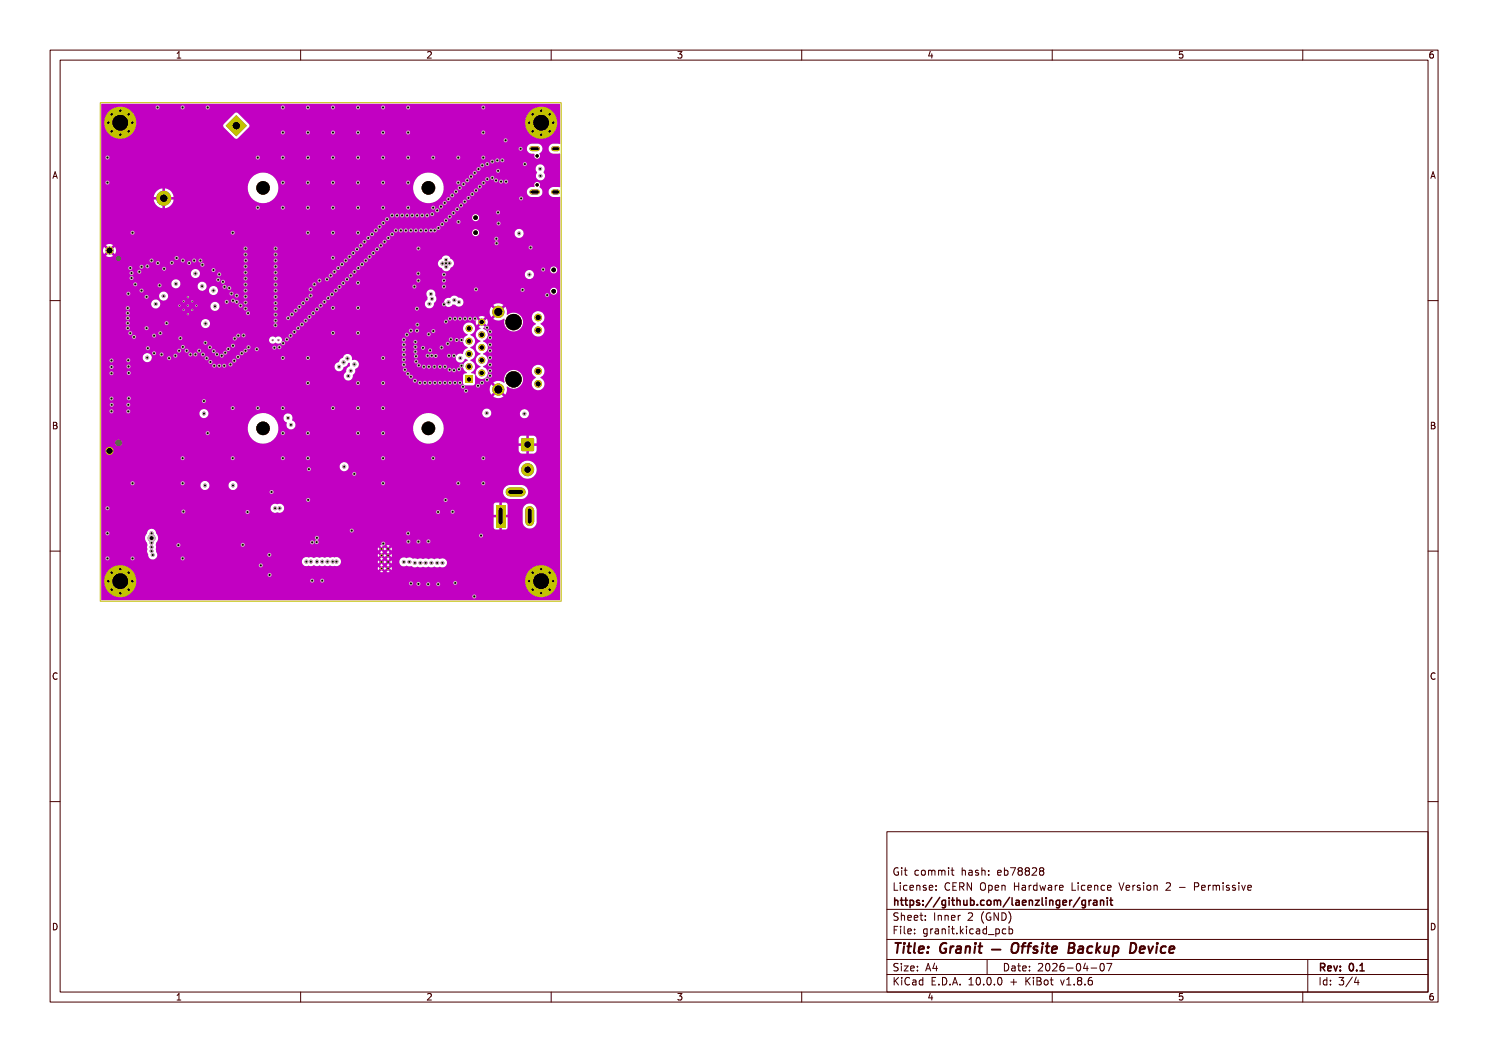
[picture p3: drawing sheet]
<svg xmlns="http://www.w3.org/2000/svg" width="297mm" height="210mm" viewBox="0 0 297 210" stroke-linecap="round" stroke-linejoin="round" font-family="sans-serif">
<defs><g id="words">
<g font-size="2.7" fill="#fff">
<text x="178" y="190.8">Title: Granit — Ofsite Backup Device</text>
<text x="200.2" y="190.8">f</text>
</g>
<g font-size="2" fill="#fff">
<text x="178" y="175.6">Git commit hash: eb78828</text>
<text x="178" y="178.6">License: CERN Open Hardware Licence Version 2 - Permissive</text>
<text x="178" y="181.6">https://github.com/laenzlinger/granit</text>
<text x="178" y="184.6">Sheet: Inner 2 (GND)</text>
<text x="178" y="187.3">File: granit.kicad_pcb</text>
<text x="178" y="194.7">Size: A4</text>
<text x="178" y="197.5">KiCad E.D.A. 10.0.0 + KiBot v1.8.6</text>
<text x="200" y="194.7">Date: 2026-04-07</text>
<text x="263" y="197.5">Id: 3/4</text>
<text x="263" y="194.7">Rev: 0.1</text>
</g>
<g font-size="1.7" fill="#fff">
<text x="35" y="12.3">1</text>
<text x="85" y="12.3">2</text>
<text x="135" y="12.3">3</text>
<text x="185" y="12.3">4</text>
<text x="235" y="12.3">5</text>
<text x="285" y="12.3">6</text>
<text x="10.4" y="36.3">A</text>
<text x="285.4" y="36.3">A</text>
<text x="10.4" y="86.3">B</text>
<text x="285.4" y="86.3">B</text>
<text x="10.4" y="136.3">C</text>
<text x="285.4" y="136.3">C</text>
<text x="10.3" y="186.3">D</text>
<text x="285.3" y="186.3">D</text>
<text x="35" y="200.3">1</text>
<text x="85" y="200.3">2</text>
<text x="135" y="200.3">3</text>
<text x="185" y="200.3">4</text>
<text x="235" y="200.3">5</text>
<text x="285" y="200.3">6</text>
</g>
</g></defs>
<g fill="#c200c2">
<circle cx="21.6" cy="24.5" r=".4"/>
<circle cx="22.3" cy="22.8" r=".4"/>
<circle cx="22.3" cy="26.2" r=".4"/>
<circle cx="24" cy="22.1" r=".4"/>
<circle cx="24" cy="24.5" r="3.2"/>
<circle cx="24" cy="26.9" r=".4"/>
<circle cx="25.7" cy="22.8" r=".4"/>
<circle cx="25.7" cy="26.2" r=".4"/>
<circle cx="26.4" cy="24.5" r=".4"/>
<circle cx="21.9" cy="90" r=".8"/>
<circle cx="21.9" cy="50" r=".8"/>
<circle cx="77.5" cy="113.5" r=".25"/>
<circle cx="77.5" cy="112.2" r=".25"/>
<circle cx="77.5" cy="110.9" r=".25"/>
<circle cx="77.5" cy="109.6" r=".25"/>
<circle cx="76.2" cy="113.5" r=".25"/>
<circle cx="76.2" cy="112.2" r=".25"/>
<circle cx="76.2" cy="110.9" r=".25"/>
<circle cx="76.2" cy="109.6" r=".25"/>
<circle cx="94.9" cy="46.4" r=".45"/>
<circle cx="94.9" cy="43.4" r=".45"/>
<circle cx="32.7" cy="39.6" r="1.5"/>
<circle cx="110.5" cy="58.1" r=".45"/>
<circle cx="110.5" cy="53.9" r=".45"/>
<circle cx="107.2" cy="36.9" r=".33"/>
<circle cx="107.2" cy="31.1" r=".32"/>
</g>
<path d="M45 25.1l2.2-2.1 2.1 2.1-2.1 2.1z" fill-rule="evenodd" fill="#c200c2"/>
<path d="M106.2 38.3h1.1M106.2 29.7h1.1M110.5 38.3h.8M110.5 29.7h.8" fill="none" stroke="#c200c2" stroke-width="1"/>
<path d="M99 100.8h1.8v4.4h-1.8z" fill-rule="evenodd" fill="#c200c2"/>
<path d="M101.8 98.2h2.2M105.7 101.9v2.2" fill="none" stroke="#c200c2" stroke-width="1.8"/>
<g fill="#c200c2">
<circle cx="85.5" cy="85.5" r="1.35"/>
<circle cx="85.5" cy="37.5" r="1.35"/>
<circle cx="52.5" cy="85.5" r="1.35"/>
<circle cx="52.5" cy="37.5" r="1.35"/>
<circle cx="102.5" cy="64.3" r="1.63"/>
<circle cx="102.5" cy="75.7" r="1.63"/>
<circle cx="96.2" cy="74.4" r=".7"/>
<circle cx="93.6" cy="73.2" r=".7"/>
<circle cx="96.2" cy="71.9" r=".7"/>
<circle cx="93.6" cy="70.6" r=".7"/>
<circle cx="96.2" cy="69.4" r=".7"/>
<circle cx="93.6" cy="68.1" r=".7"/>
<circle cx="96.2" cy="66.8" r=".7"/>
<circle cx="93.6" cy="65.6" r=".7"/>
<circle cx="96.2" cy="64.3" r=".7"/>
<circle cx="107.4" cy="76.6" r=".77"/>
<circle cx="107.4" cy="74.1" r=".77"/>
<circle cx="107.4" cy="65.9" r=".77"/>
<circle cx="107.4" cy="63.4" r=".77"/>
<circle cx="99.4" cy="77.7" r="1.22"/>
<circle cx="99.4" cy="62.3" r="1.22"/>
<circle cx="21.6" cy="116" r=".4"/>
<circle cx="22.3" cy="114.3" r=".4"/>
<circle cx="22.3" cy="117.7" r=".4"/>
<circle cx="24" cy="113.6" r=".4"/>
<circle cx="24" cy="116" r="3.2"/>
<circle cx="24" cy="118.4" r=".4"/>
<circle cx="25.7" cy="114.3" r=".4"/>
<circle cx="25.7" cy="117.7" r=".4"/>
<circle cx="26.4" cy="116" r=".4"/>
<circle cx="105.6" cy="116" r=".4"/>
<circle cx="106.3" cy="114.3" r=".4"/>
<circle cx="106.3" cy="117.7" r=".4"/>
<circle cx="108" cy="113.6" r=".4"/>
<circle cx="108" cy="116" r="3.2"/>
<circle cx="108" cy="118.4" r=".4"/>
<circle cx="109.7" cy="114.3" r=".4"/>
<circle cx="109.7" cy="117.7" r=".4"/>
<circle cx="110.4" cy="116" r=".4"/>
<circle cx="105.6" cy="24.5" r=".4"/>
<circle cx="106.3" cy="22.8" r=".4"/>
<circle cx="106.3" cy="26.2" r=".4"/>
<circle cx="108" cy="22.1" r=".4"/>
<circle cx="108" cy="24.5" r="3.2"/>
<circle cx="108" cy="26.9" r=".4"/>
<circle cx="109.7" cy="22.8" r=".4"/>
<circle cx="109.7" cy="26.2" r=".4"/>
<circle cx="110.4" cy="24.5" r=".4"/>
<circle cx="105.3" cy="93.8" r="1.3"/>
<circle cx="105.6" cy="54.8" r=".4"/>
<circle cx="29.4" cy="71.4" r=".4"/>
<circle cx="40.7" cy="82.6" r=".4"/>
<circle cx="54.9" cy="101.4" r=".4"/>
<circle cx="31.1" cy="60.7" r=".4"/>
<circle cx="97.1" cy="82.5" r=".4"/>
<circle cx="32.6" cy="59.1" r=".4"/>
<circle cx="104.7" cy="82.6" r=".4"/>
<circle cx="42.9" cy="61.2" r=".4"/>
<circle cx="40.3" cy="57.1" r=".4"/>
<circle cx="35.1" cy="56.6" r=".4"/>
<circle cx="55.8" cy="101.4" r=".4"/>
<circle cx="66" cy="55" r=".4"/>
<circle cx="32.3" cy="70.8" r=".4"/>
<circle cx="87" cy="71.1" r=".4"/>
<circle cx="100.9" cy="28" r=".4"/>
<circle cx="39.7" cy="70" r=".4"/>
<circle cx="81.5" cy="108.1" r=".4"/>
<circle cx="36" cy="67.5" r=".4"/>
<circle cx="76.4" cy="41.4" r=".4"/>
<circle cx="76.4" cy="91.5" r=".4"/>
<circle cx="66.4" cy="46.4" r=".4"/>
<circle cx="47.2" cy="59" r=".4"/>
<circle cx="95" cy="38" r=".4"/>
<circle cx="85.3" cy="43" r=".4"/>
<circle cx="38.3" cy="60.2" r=".22"/>
<circle cx="29.2" cy="59.3" r=".4"/>
<circle cx="32.8" cy="53.6" r=".4"/>
<circle cx="88.1" cy="69.4" r=".4"/>
<circle cx="49" cy="70" r=".4"/>
<circle cx="39.2" cy="61" r=".23"/>
<circle cx="88.7" cy="40.5" r=".4"/>
<circle cx="67.5" cy="53.5" r=".4"/>
<circle cx="46.8" cy="72" r=".4"/>
<circle cx="96.4" cy="91.5" r=".4"/>
<circle cx="81.4" cy="41.4" r=".4"/>
<circle cx="81.2" cy="66.8" r=".4"/>
<circle cx="92.8" cy="63.6" r=".4"/>
<circle cx="77.2" cy="43.7" r=".4"/>
<circle cx="42.7" cy="73" r=".4"/>
<circle cx="71.5" cy="81.4" r=".4"/>
<circle cx="36.5" cy="69.2" r=".4"/>
<circle cx="63.2" cy="108.2" r=".4"/>
<circle cx="88" cy="41.3" r=".4"/>
<circle cx="89" cy="44" r=".4"/>
<circle cx="37.7" cy="52.5" r=".4"/>
<circle cx="91.8" cy="76.4" r=".4"/>
<circle cx="82.9" cy="70.2" r=".4"/>
<circle cx="97.8" cy="71.4" r=".4"/>
<circle cx="88.6" cy="54.8" r=".4"/>
<circle cx="34.3" cy="52.4" r=".4"/>
<circle cx="86.7" cy="46" r=".4"/>
<circle cx="33.7" cy="71.5" r=".4"/>
<circle cx="25.6" cy="58.6" r=".4"/>
<circle cx="83.6" cy="72.9" r=".4"/>
<circle cx="92" cy="41" r=".4"/>
<circle cx="51.4" cy="31.4" r=".4"/>
<circle cx="78.2" cy="43" r=".4"/>
<circle cx="90.6" cy="71" r=".4"/>
<circle cx="88.8" cy="76.4" r=".4"/>
<circle cx="21.4" cy="101.4" r=".4"/>
<circle cx="109.2" cy="58.9" r=".4"/>
<circle cx="36.7" cy="60.2" r=".23"/>
<circle cx="87.8" cy="76.4" r=".4"/>
<circle cx="55" cy="61.6" r=".4"/>
<circle cx="44.5" cy="56.2" r=".4"/>
<circle cx="49" cy="49.6" r=".4"/>
<circle cx="97.2" cy="35.8" r=".4"/>
<circle cx="95.8" cy="37.2" r=".4"/>
<circle cx="96.4" cy="21.5" r=".4"/>
<circle cx="43.6" cy="55.8" r=".4"/>
<circle cx="55" cy="50.8" r=".4"/>
<circle cx="83" cy="46" r=".4"/>
<circle cx="41.2" cy="71.5" r=".4"/>
<circle cx="97.8" cy="75" r=".4"/>
<circle cx="71.5" cy="46.4" r=".4"/>
<circle cx="96.4" cy="31.4" r=".4"/>
<circle cx="104.8" cy="32.8" r=".4"/>
<circle cx="80.6" cy="72.8" r=".4"/>
<circle cx="82.8" cy="76" r=".4"/>
<circle cx="83.2" cy="66" r=".4"/>
<circle cx="26.4" cy="46.4" r=".4"/>
<circle cx="66.4" cy="51.5" r=".4"/>
<circle cx="76.4" cy="96.5" r=".4"/>
<circle cx="30.7" cy="70.5" r=".4"/>
<circle cx="92.4" cy="77.2" r=".4"/>
<circle cx="94.7" cy="34.5" r=".4"/>
<circle cx="99" cy="36" r=".4"/>
<circle cx="86" cy="46" r=".4"/>
<circle cx="36.5" cy="111.5" r=".4"/>
<circle cx="71.5" cy="31.4" r=".4"/>
<circle cx="61.4" cy="76.5" r=".4"/>
<circle cx="54.2" cy="98.2" r=".4"/>
<circle cx="41" cy="68.4" r=".4"/>
<circle cx="21.4" cy="31.4" r=".4"/>
<circle cx="61.6" cy="93.6" r=".4"/>
<circle cx="28.2" cy="53.3" r=".4"/>
<circle cx="88.8" cy="73.2" r=".4"/>
<circle cx="26.8" cy="67.3" r=".4"/>
<circle cx="45.3" cy="60.3" r=".4"/>
<circle cx="25.5" cy="61.5" r=".4"/>
<circle cx="51.2" cy="69.7" r=".4"/>
<circle cx="51.5" cy="41.4" r=".4"/>
<circle cx="99.5" cy="44.6" r=".4"/>
<circle cx="93.5" cy="39.5" r=".4"/>
<circle cx="70" cy="55" r=".4"/>
<circle cx="68.2" cy="52.8" r=".4"/>
<circle cx="52.1" cy="112.8" r=".4"/>
<circle cx="84.4" cy="69.4" r=".4"/>
<circle cx="35.8" cy="61" r=".23"/>
<circle cx="76.5" cy="108.5" r=".4"/>
<circle cx="84.8" cy="76.4" r=".4"/>
<circle cx="48.4" cy="108.7" r=".4"/>
<circle cx="83.5" cy="54.6" r=".4"/>
<circle cx="104.3" cy="57.9" r=".4"/>
<circle cx="92.1" cy="67.9" r=".4"/>
<circle cx="99.4" cy="42.4" r=".4"/>
<circle cx="25.5" cy="62.5" r=".4"/>
<circle cx="48" cy="61" r=".4"/>
<circle cx="97.8" cy="70" r=".4"/>
<circle cx="69.8" cy="51.2" r=".4"/>
<circle cx="97.2" cy="32.8" r=".4"/>
<circle cx="74.2" cy="46.8" r=".4"/>
<circle cx="63.7" cy="56" r=".4"/>
<circle cx="35.7" cy="70" r=".4"/>
<circle cx="96.4" cy="96.5" r=".4"/>
<circle cx="80.6" cy="70.8" r=".4"/>
<circle cx="53.7" cy="110.8" r=".4"/>
<circle cx="108.4" cy="53.8" r=".4"/>
<circle cx="25.5" cy="65.5" r=".4"/>
<circle cx="78.2" cy="46.8" r=".4"/>
<circle cx="93" cy="78" r=".4"/>
<circle cx="55" cy="53.2" r=".4"/>
<circle cx="96.2" cy="76.4" r=".4"/>
<circle cx="71.5" cy="26.4" r=".4"/>
<circle cx="61" cy="64" r=".4"/>
<circle cx="66.4" cy="26.4" r=".4"/>
<circle cx="48.2" cy="70.5" r=".4"/>
<circle cx="26.2" cy="54.5" r=".4"/>
<circle cx="71.5" cy="86.4" r=".4"/>
<circle cx="83.5" cy="56" r=".4"/>
<circle cx="87.3" cy="42" r=".4"/>
<circle cx="70.8" cy="54.2" r=".4"/>
<circle cx="38.8" cy="52" r=".4"/>
<circle cx="86.4" cy="41.4" r=".4"/>
<circle cx="88.2" cy="44.8" r=".4"/>
<circle cx="96.5" cy="36.5" r=".4"/>
<circle cx="29.2" cy="65.5" r=".4"/>
<circle cx="61.3" cy="59.7" r=".4"/>
<circle cx="36.5" cy="52" r=".4"/>
<circle cx="68.5" cy="56.5" r=".4"/>
<circle cx="83.5" cy="49.6" r=".4"/>
<circle cx="49.4" cy="102.2" r=".4"/>
<circle cx="72" cy="49" r=".4"/>
<circle cx="80" cy="46" r=".4"/>
<circle cx="55" cy="49.6" r=".4"/>
<circle cx="44.2" cy="71" r=".4"/>
<circle cx="80.6" cy="67.8" r=".4"/>
<circle cx="66.4" cy="41.4" r=".4"/>
<circle cx="64" cy="61" r=".4"/>
<circle cx="25.6" cy="80.8" r=".4"/>
<circle cx="84.3" cy="43" r=".4"/>
<circle cx="93.2" cy="36" r=".4"/>
<circle cx="82.9" cy="69.2" r=".4"/>
<circle cx="56.4" cy="91.5" r=".4"/>
<circle cx="89.7" cy="73.8" r=".4"/>
<circle cx="61.4" cy="86.4" r=".4"/>
<circle cx="47.5" cy="67" r=".4"/>
<circle cx="91.8" cy="63.6" r=".4"/>
<circle cx="90.5" cy="42.5" r=".4"/>
<circle cx="36.5" cy="91.5" r=".4"/>
<circle cx="99.3" cy="32" r=".4"/>
<circle cx="58.3" cy="62.7" r=".4"/>
<circle cx="87.4" cy="102.2" r=".4"/>
<circle cx="22.3" cy="80.8" r=".4"/>
<circle cx="41.4" cy="21.5" r=".4"/>
<circle cx="46.4" cy="81.4" r=".4"/>
<circle cx="81.4" cy="26.4" r=".4"/>
<circle cx="91.2" cy="41.7" r=".4"/>
<circle cx="86.4" cy="31.4" r=".4"/>
<circle cx="22.2" cy="74.5" r=".4"/>
<circle cx="92.7" cy="40.3" r=".4"/>
<circle cx="92.5" cy="36.7" r=".4"/>
<circle cx="46.5" cy="60" r=".4"/>
<circle cx="42.7" cy="70.1" r=".4"/>
<circle cx="75.8" cy="45.2" r=".4"/>
<circle cx="25.6" cy="73.1" r=".4"/>
<circle cx="71.5" cy="53.5" r=".4"/>
<circle cx="32" cy="66.5" r=".4"/>
<circle cx="49" cy="56.8" r=".4"/>
<circle cx="45" cy="70.4" r=".4"/>
<circle cx="56.5" cy="68.5" r=".4"/>
<circle cx="80.6" cy="69.8" r=".4"/>
<circle cx="49.1" cy="52" r=".4"/>
<circle cx="90.8" cy="76.4" r=".4"/>
<circle cx="38.3" cy="61.8" r=".22"/>
<circle cx="55" cy="54.4" r=".4"/>
<circle cx="99.4" cy="34.1" r=".4"/>
<circle cx="89.6" cy="71" r=".4"/>
<circle cx="49" cy="53.2" r=".4"/>
<circle cx="55" cy="55.6" r=".4"/>
<circle cx="79.3" cy="43" r=".4"/>
<circle cx="71.5" cy="66.4" r=".4"/>
<circle cx="66.4" cy="36.5" r=".4"/>
<circle cx="71.5" cy="41.4" r=".4"/>
<circle cx="61.4" cy="31.4" r=".4"/>
<circle cx="57.5" cy="63.5" r=".4"/>
<circle cx="91.5" cy="96.5" r=".4"/>
<circle cx="62.5" cy="62.5" r=".4"/>
<circle cx="62.7" cy="56.7" r=".4"/>
<circle cx="97.2" cy="75.8" r=".4"/>
<circle cx="25.6" cy="82.1" r=".4"/>
<circle cx="89" cy="64.2" r=".4"/>
<circle cx="43.3" cy="70.7" r=".4"/>
<circle cx="21.4" cy="106.4" r=".4"/>
<circle cx="99" cy="47.6" r=".4"/>
<circle cx="83.2" cy="43" r=".4"/>
<circle cx="85.8" cy="69.9" r=".4"/>
<circle cx="85.3" cy="71" r=".4"/>
<circle cx="83.5" cy="116.5" r=".4"/>
<circle cx="72.2" cy="52.8" r=".4"/>
<circle cx="56.4" cy="86.4" r=".4"/>
<circle cx="66.4" cy="31.4" r=".4"/>
<circle cx="75" cy="46" r=".4"/>
<circle cx="29.5" cy="69.5" r=".4"/>
<circle cx="90.9" cy="116.4" r=".4"/>
<circle cx="49" cy="55.6" r=".4"/>
<circle cx="49" cy="61.6" r=".4"/>
<circle cx="66.4" cy="61.4" r=".4"/>
<circle cx="56.4" cy="71.5" r=".4"/>
<circle cx="104" cy="39.6" r=".4"/>
<circle cx="97.8" cy="74" r=".4"/>
<circle cx="55" cy="62.8" r=".4"/>
<circle cx="88.6" cy="60.7" r=".4"/>
<circle cx="89.5" cy="39.7" r=".4"/>
<circle cx="61.4" cy="41.4" r=".4"/>
<circle cx="70.7" cy="94.6" r=".4"/>
<circle cx="90.3" cy="102.1" r=".4"/>
<circle cx="55" cy="64" r=".4"/>
<circle cx="22.2" cy="82.1" r=".4"/>
<circle cx="94.6" cy="119" r=".4"/>
<circle cx="74.5" cy="50.5" r=".4"/>
<circle cx="55" cy="56.8" r=".4"/>
<circle cx="91.4" cy="31.4" r=".4"/>
<circle cx="91.1" cy="67.9" r=".4"/>
<circle cx="83.1" cy="72.1" r=".4"/>
<circle cx="95" cy="57.8" r=".4"/>
<circle cx="38" cy="70.8" r=".4"/>
<circle cx="86.7" cy="73.2" r=".4"/>
<circle cx="71.5" cy="61.4" r=".4"/>
<circle cx="100" cy="36.2" r=".4"/>
<circle cx="93.8" cy="63.6" r=".4"/>
<circle cx="40.4" cy="52.9" r=".4"/>
<circle cx="62" cy="57.8" r=".4"/>
<circle cx="46.4" cy="46.4" r=".4"/>
<circle cx="81.4" cy="31.4" r=".4"/>
<circle cx="26.4" cy="111.5" r=".4"/>
<circle cx="59" cy="62" r=".4"/>
<circle cx="66.4" cy="66.4" r=".4"/>
<circle cx="45.6" cy="69.7" r=".4"/>
<circle cx="62" cy="59" r=".4"/>
<circle cx="47.3" cy="60.3" r=".4"/>
<circle cx="63.2" cy="61.8" r=".4"/>
<circle cx="26" cy="66.5" r=".4"/>
<circle cx="97.8" cy="72.8" r=".4"/>
<circle cx="76.4" cy="21.5" r=".4"/>
<circle cx="76.4" cy="26.4" r=".4"/>
<circle cx="66.4" cy="81.4" r=".4"/>
<circle cx="54.7" cy="69.4" r=".4"/>
<circle cx="61.4" cy="36.5" r=".4"/>
<circle cx="76.4" cy="71.5" r=".4"/>
<circle cx="82.9" cy="68.2" r=".4"/>
<circle cx="35" cy="71" r=".4"/>
<circle cx="95.4" cy="77" r=".4"/>
<circle cx="87.5" cy="45.5" r=".4"/>
<circle cx="36.6" cy="102.1" r=".4"/>
<circle cx="80.6" cy="71.8" r=".4"/>
<circle cx="42" cy="72.3" r=".4"/>
<circle cx="61.4" cy="26.4" r=".4"/>
<circle cx="61.4" cy="46.4" r=".4"/>
<circle cx="63.2" cy="107.3" r=".4"/>
<circle cx="56.4" cy="36.5" r=".4"/>
<circle cx="97.2" cy="65.4" r=".4"/>
<circle cx="55" cy="52" r=".4"/>
<circle cx="21.4" cy="36.5" r=".4"/>
<circle cx="65.2" cy="55.8" r=".4"/>
<circle cx="80.8" cy="73.8" r=".4"/>
<circle cx="46.8" cy="67.6" r=".4"/>
<circle cx="81.4" cy="106.4" r=".4"/>
<circle cx="69" cy="52" r=".4"/>
<circle cx="43.7" cy="54.7" r=".4"/>
<circle cx="92.1" cy="73" r=".4"/>
<circle cx="85.8" cy="76.4" r=".4"/>
<circle cx="27.8" cy="54.2" r=".4"/>
<circle cx="22.2" cy="73.3" r=".4"/>
<circle cx="89.4" cy="68.6" r=".4"/>
<circle cx="44.8" cy="73" r=".4"/>
<circle cx="60.5" cy="60.5" r=".4"/>
<circle cx="49.5" cy="62.5" r=".4"/>
<circle cx="82" cy="116.5" r=".4"/>
<circle cx="81" cy="46" r=".4"/>
<circle cx="25.5" cy="63.5" r=".4"/>
<circle cx="83.2" cy="61.6" r=".4"/>
<circle cx="26.2" cy="55.5" r=".4"/>
<circle cx="62.3" cy="108.3" r=".4"/>
<circle cx="91.5" cy="44.3" r=".4"/>
<circle cx="55" cy="64.9" r=".4"/>
<circle cx="79" cy="46" r=".4"/>
<circle cx="100.2" cy="32" r=".4"/>
<circle cx="98.2" cy="32.3" r=".4"/>
<circle cx="42.6" cy="53.9" r=".4"/>
<circle cx="53.8" cy="114.7" r=".4"/>
<circle cx="35.3" cy="51.5" r=".4"/>
<circle cx="89.7" cy="43.2" r=".4"/>
<circle cx="59.5" cy="65.5" r=".4"/>
<circle cx="49" cy="59.2" r=".4"/>
<circle cx="55.7" cy="69.3" r=".4"/>
<circle cx="81.4" cy="21.5" r=".4"/>
<circle cx="56.4" cy="26.4" r=".4"/>
<circle cx="76.4" cy="81.4" r=".4"/>
<circle cx="85.5" cy="108" r=".4"/>
<circle cx="91.7" cy="37.5" r=".4"/>
<circle cx="76.5" cy="44.5" r=".4"/>
<circle cx="95.5" cy="33.7" r=".4"/>
<circle cx="46.4" cy="91.5" r=".4"/>
<circle cx="94.8" cy="63.6" r=".4"/>
<circle cx="97.8" cy="66.2" r=".4"/>
<circle cx="66.4" cy="21.5" r=".4"/>
<circle cx="90.6" cy="73.9" r=".4"/>
<circle cx="30.7" cy="67" r=".4"/>
<circle cx="45.7" cy="57.5" r=".4"/>
<circle cx="90.3" cy="39" r=".4"/>
<circle cx="64.3" cy="115.9" r=".4"/>
<circle cx="67" cy="58" r=".4"/>
<circle cx="37.5" cy="61" r=".23"/>
<circle cx="61.4" cy="91.5" r=".4"/>
<circle cx="40.7" cy="80" r=".4"/>
<circle cx="21.4" cy="111.5" r=".4"/>
<circle cx="80.2" cy="43" r=".4"/>
<circle cx="87.4" cy="116.6" r=".4"/>
<circle cx="39" cy="70.8" r=".4"/>
<circle cx="66.7" cy="54.2" r=".4"/>
<circle cx="49" cy="58" r=".4"/>
<circle cx="55" cy="59.3" r=".4"/>
<circle cx="22.2" cy="79.5" r=".4"/>
<circle cx="37.5" cy="62.7" r=".22"/>
<circle cx="71.5" cy="56.4" r=".4"/>
<circle cx="30.2" cy="52" r=".4"/>
<circle cx="71.2" cy="49.8" r=".4"/>
<circle cx="67.7" cy="57.2" r=".4"/>
<circle cx="25.5" cy="64.5" r=".4"/>
<circle cx="36.5" cy="21.5" r=".4"/>
<circle cx="89.8" cy="76.4" r=".4"/>
<circle cx="83.8" cy="76.4" r=".4"/>
<circle cx="83" cy="71.1" r=".4"/>
<circle cx="56.4" cy="21.5" r=".4"/>
<circle cx="55" cy="58" r=".4"/>
<circle cx="66.2" cy="58.8" r=".4"/>
<circle cx="85.6" cy="73.2" r=".4"/>
<circle cx="80.6" cy="68.8" r=".4"/>
<circle cx="62.3" cy="115.9" r=".4"/>
<circle cx="57.2" cy="67.7" r=".4"/>
<circle cx="26" cy="53.5" r=".4"/>
<circle cx="105.9" cy="49.4" r=".4"/>
<circle cx="37.5" cy="59.3" r=".22"/>
<circle cx="99.1" cy="48.6" r=".4"/>
<circle cx="49" cy="54.4" r=".4"/>
<circle cx="86.2" cy="42.7" r=".4"/>
<circle cx="27" cy="56.7" r=".4"/>
<circle cx="64.8" cy="60.3" r=".4"/>
<circle cx="85" cy="46" r=".4"/>
<circle cx="94" cy="35.3" r=".4"/>
<circle cx="82.7" cy="57.2" r=".4"/>
<circle cx="37.2" cy="70" r=".4"/>
<circle cx="97.8" cy="67.4" r=".4"/>
<circle cx="46.2" cy="58.6" r=".4"/>
<circle cx="103.9" cy="29.7" r=".4"/>
<circle cx="41.9" cy="69.3" r=".4"/>
<circle cx="43.7" cy="73" r=".4"/>
<circle cx="73" cy="52" r=".4"/>
<circle cx="85.5" cy="116.6" r=".4"/>
<circle cx="72.8" cy="48.2" r=".4"/>
<circle cx="82" cy="75.2" r=".4"/>
<circle cx="90" cy="67.7" r=".4"/>
<circle cx="88.6" cy="56" r=".4"/>
<circle cx="82" cy="66" r=".4"/>
<circle cx="61.5" cy="99.8" r=".4"/>
<circle cx="91.4" cy="36.5" r=".4"/>
<circle cx="61.4" cy="21.5" r=".4"/>
<circle cx="85.6" cy="66.7" r=".4"/>
<circle cx="96.3" cy="33" r=".4"/>
<circle cx="88.9" cy="99.8" r=".4"/>
<circle cx="86.5" cy="66.1" r=".4"/>
<circle cx="83.5" cy="108.1" r=".4"/>
<circle cx="75.2" cy="49.8" r=".4"/>
<circle cx="61.4" cy="71.5" r=".4"/>
<circle cx="31.4" cy="21.5" r=".4"/>
<circle cx="46" cy="72.8" r=".4"/>
<circle cx="86.8" cy="76.4" r=".4"/>
<circle cx="26.4" cy="96.5" r=".4"/>
<circle cx="56.4" cy="31.4" r=".4"/>
<circle cx="87.8" cy="73.2" r=".4"/>
<circle cx="36.7" cy="61.8" r=".23"/>
<circle cx="58" cy="67" r=".4"/>
<circle cx="35.6" cy="108.8" r=".4"/>
<circle cx="25.7" cy="74.5" r=".4"/>
<circle cx="76.4" cy="86.4" r=".4"/>
<circle cx="61.8" cy="63.2" r=".4"/>
<circle cx="70.5" cy="50.5" r=".4"/>
<circle cx="89.8" cy="63.6" r=".4"/>
<circle cx="90.8" cy="63.6" r=".4"/>
<circle cx="70.2" cy="105.9" r=".4"/>
<circle cx="56.4" cy="81.4" r=".4"/>
<circle cx="40" cy="52" r=".4"/>
<circle cx="22.2" cy="72" r=".4"/>
<circle cx="44.8" cy="57.2" r=".4"/>
<circle cx="31.8" cy="57" r=".4"/>
<circle cx="49.6" cy="69.3" r=".4"/>
<circle cx="76" cy="49" r=".4"/>
<circle cx="86.2" cy="71" r=".4"/>
<circle cx="76.7" cy="48.2" r=".4"/>
<circle cx="55" cy="60.5" r=".4"/>
<circle cx="76.4" cy="31.4" r=".4"/>
<circle cx="25.7" cy="79.5" r=".4"/>
<circle cx="98.2" cy="35.5" r=".4"/>
<circle cx="81.2" cy="43" r=".4"/>
<circle cx="46.5" cy="69" r=".4"/>
<circle cx="83.3" cy="64.8" r=".4"/>
<circle cx="51.4" cy="81.4" r=".4"/>
<circle cx="81.4" cy="74.6" r=".4"/>
<circle cx="41.4" cy="86.4" r=".4"/>
<circle cx="76.4" cy="76.5" r=".4"/>
<circle cx="96.4" cy="26.4" r=".4"/>
<circle cx="88.6" cy="57.2" r=".4"/>
<circle cx="36.5" cy="96.5" r=".4"/>
<circle cx="31.5" cy="52.5" r=".4"/>
<circle cx="81.4" cy="36.5" r=".4"/>
<circle cx="82.3" cy="43" r=".4"/>
<circle cx="96" cy="106.9" r=".4"/>
<circle cx="56.4" cy="41.4" r=".4"/>
<circle cx="91" cy="38.3" r=".4"/>
<circle cx="60.2" cy="64.8" r=".4"/>
<circle cx="25.6" cy="71.9" r=".4"/>
<circle cx="71.5" cy="36.5" r=".4"/>
<circle cx="71.5" cy="76.5" r=".4"/>
<circle cx="49" cy="50.8" r=".4"/>
<circle cx="29.4" cy="53.2" r=".4"/>
<circle cx="86.4" cy="91.5" r=".4"/>
<circle cx="77.5" cy="47.5" r=".4"/>
<circle cx="101" cy="36.2" r=".4"/>
<circle cx="91.6" cy="73.7" r=".4"/>
<circle cx="48.6" cy="66.9" r=".4"/>
<circle cx="97.8" cy="68.8" r=".4"/>
<circle cx="49" cy="60.4" r=".4"/>
<circle cx="47.5" cy="71.2" r=".4"/>
<circle cx="84" cy="46" r=".4"/>
<circle cx="65.5" cy="59.5" r=".4"/>
<circle cx="28.2" cy="58" r=".4"/>
<circle cx="73.7" cy="51.2" r=".4"/>
<circle cx="94.2" cy="38.8" r=".4"/>
<circle cx="58.8" cy="66.3" r=".4"/>
<circle cx="40.5" cy="70.8" r=".4"/>
<circle cx="84.6" cy="73.2" r=".4"/>
<circle cx="33.2" cy="64.5" r=".4"/>
<circle cx="59.7" cy="61.3" r=".4"/>
<circle cx="69.2" cy="55.8" r=".4"/>
<circle cx="82" cy="46" r=".4"/>
<circle cx="71.5" cy="21.5" r=".4"/>
<circle cx="76.4" cy="36.5" r=".4"/>
<circle cx="73.5" cy="47.5" r=".4"/>
<circle cx="91.6" cy="60.3" r=".4"/>
<circle cx="86" cy="58.7" r=".4"/>
<circle cx="61.1" cy="112.1" r=".4"/>
<circle cx="64.3" cy="112.1" r=".4"/>
<circle cx="89" cy="51.9" r=".4"/>
<circle cx="65.3" cy="112.1" r=".4"/>
<circle cx="66.4" cy="112.1" r=".4"/>
<circle cx="88.3" cy="52.6" r=".4"/>
<circle cx="62" cy="112.1" r=".4"/>
<circle cx="103.6" cy="46.6" r=".4"/>
<circle cx="89" cy="52.5" r=".4"/>
<circle cx="63.2" cy="112.1" r=".4"/>
<circle cx="89.7" cy="52.5" r=".4"/>
<circle cx="89.1" cy="53.3" r=".4"/>
<circle cx="67.1" cy="112.1" r=".4"/>
<circle cx="30.2" cy="108.4" r=".4"/>
<circle cx="86.1" cy="112.3" r=".4"/>
<circle cx="80.6" cy="112.2" r=".4"/>
<circle cx="30.5" cy="110.8" r=".4"/>
<circle cx="81.7" cy="112.2" r=".4"/>
<circle cx="30.3" cy="110" r=".4"/>
<circle cx="30.2" cy="109.2" r=".4"/>
<circle cx="30.2" cy="106.4" r=".4"/>
<circle cx="82.8" cy="112.3" r=".4"/>
<circle cx="84.9" cy="112.3" r=".4"/>
<circle cx="83.9" cy="112.3" r=".4"/>
<circle cx="87.3" cy="112.3" r=".4"/>
<circle cx="30.2" cy="107.4" r=".8"/>
<circle cx="88.3" cy="112.3" r=".4"/>
<circle cx="70.7" cy="72.7" r=".4"/>
<circle cx="69.3" cy="71.5" r=".4"/>
<circle cx="68.7" cy="93.2" r=".4"/>
<circle cx="67.7" cy="73.2" r=".4"/>
<circle cx="69.5" cy="75.1" r=".4"/>
<circle cx="70" cy="74" r=".4"/>
<circle cx="68.6" cy="72.3" r=".4"/>
<circle cx="42.6" cy="58" r=".4"/>
<circle cx="41" cy="64.6" r=".4"/>
<circle cx="39" cy="54.6" r=".4"/>
<circle cx="46.5" cy="96.9" r=".4"/>
<circle cx="40.9" cy="96.9" r=".4"/>
<circle cx="57.5" cy="83.4" r=".4"/>
<circle cx="58.1" cy="84.8" r=".4"/>
<circle cx="107.8" cy="33.7" r=".4"/>
<circle cx="107.9" cy="35.1" r=".4"/>
<circle cx="55.6" cy="67.9" r=".22"/>
<circle cx="54.4" cy="67.9" r=".22"/>
<circle cx="86.2" cy="59.7" r=".4"/>
<circle cx="90.7" cy="59.9" r=".4"/>
<circle cx="91.9" cy="71.5" r=".4"/>
<circle cx="89.5" cy="60.3" r=".4"/>
<circle cx="85.7" cy="60.7" r=".4"/>
</g>
<g fill="#c200c2">
<path d="M92.9 75h1.4v1.4h-1.4z" fill-rule="evenodd"/>
<path d="M104.1 87.5h2.4v2.5h-2.4z" fill-rule="evenodd"/>
<path d="M20.2 20.8l91.5-.1 .1 .1v7.8l-.1 .1h-1.5a1.01 1.01 0 0 0-.7 1.1 1.01 1.01 0 0 0 .9 .9h1.4v6.6l-.1 .1h-1.5a1.01 1.01 0 0 0-.7 1 1.01 1.01 0 0 0 .9 .9h1.3l.1 .1v80.3l-91.5 .1-.1-.1v-5.6h57.6l-.4-.3-.3 .3h-.6l-.3-.3-.4 .3h-55.6v-.7h55.2l.1 .4 .3-.4h.2l.1 .2 .4-.1 .3 .3 .3-.4h.2l.1 .2 .4-.1 .3 .3 .1-.3-.1-.4-.3 .4-.3-.2-.4 .1-.3-.2-.3 .3-.3-.2-.4 .1-.3-.3-.1 .3h-55.2v-1.4h40a1.01 1.01 0 0 0 1.5 .9l.5 .1a.74 .74 0 0 1 1 0l.6-.1 .4 .1 .6-.1 .5 .1 .6-.1 1.3 .1 .5-.2h8.2l.3 .3 .2-.3h.8l.2 .3 .3-.3-.3-.3-.2 .3h-.8l-.2-.3-.3 .3h-8.2l.4-.7h7.3l.1 .4 .3-.4h.2l.1 .2 .4-.1 .3 .3 .3-.4h.2l.1 .2 .4-.1 .3 .3 .1-.4h1.5a.98 .98 0 0 0 1.5 .8l.4 .2 .5-.1a1.44 1.44 0 0 0 1.4 .1l.3 .2 .6-.2 .6 .2 .5-.2 .5 .2 .7-.2 .5 .2 .5-.2a.96 .96 0 0 0 1.3-.2 .96 .96 0 0 0-.3-1.3l-.5-.2-.4 .2-.6-.2-.6 .2a1.12 1.12 0 0 0-1.1 0l-.5-.2-.6 .2-.4-.2-.6 .2-.5-.2-.5 .1a1.54 1.54 0 0 0-1.4-.1 .9 .9 0 0 0-1.3 .7h-1.5l-.1-.3-.3 .4-.3-.2-.4 .1-.3-.2-.3 .3h-.2l-.1-.2-.4 .1-.3-.3-.1 .3h-7.3l-.3-.6h8.1l.3 .3 .2-.3h.8l.2 .3 .3-.3-.3-.3-.2 .3h-.8l-.2-.3-.3 .3h-8.1a1 1 0 0 0-1.1-.2l-.4-.1-.4 .1-.6-.1-.5 .1-.6-.1-.4 .1-.6-.1-.5 .2-.6-.2-.5 .1a.91 .91 0 0 0-1.4 .7h-40v-4.7h8.7l.1 .6 .4 .8 .1 1.7a1.59 1.59 0 0 0 .9 1.3 .9 .9 0 0 0 1-.9h44l.1 .4 .3-.4h.2l.1 .2 .4-.1 .3 .3 .3-.4h.2l.1 .2 .4-.1 .3 .3v-.7l-.3 .4-.3-.2-.4 .1-.3-.2-.3 .3-.3-.2-.4 .1-.3-.3-.1 .3h-44l-.2-.6h44.7l.3 .3 .2-.3h.8l.2 .3 .3-.3-.3-.3-.2 .3h-.8l-.2-.3-.3 .3h-44.7l-.1-.6 44.3-.1 .1 .4 .3-.4h.2a.15 .15 0 0 0 .1 .2 .15 .15 0 0 0 .2-.1h.2l.3 .3 .3-.4h.2l.1 .2 .4-.1 .3 .3 .1-.4-.1-.3-.3 .4-.3-.2-.4 .1-.3-.2-.3 .3-.3-.2-.4 .1-.3-.3-.1 .3h-44.3v-.6h44.7l.4 .3 .3-.3h.6l.3 .3 .4-.3h-46.7l.1-.5a1.48 1.48 0 0 0 0-2 .95 .95 0 0 0-1.1-.8 .95 .95 0 0 0-.8 1l-.4 .7h-8.7v-5.9h33.8v.1a.96 .96 0 0 0 1.4 .8 .9 .9 0 0 0 1.2-.4 .9 .9 0 0 0-.2-1.1h42.1v2h1v.5h-1v2l.3 .3 .9 .1v-1.1h.5v1.1h.7l.4-.3v-2.1h-1v-.5h1v-1h3v2.4a1.4 1.4 0 0 0 1.4 1.3 1.4 1.4 0 0 0 1.4-1.3v-2.6a1.41 1.41 0 0 0-1.5-1.1 1.41 1.41 0 0 0-1.3 1.3h-3v-1.1l-.4-.4h-.7v1.1h-.5v-1.1l-.9 .1-.3 .4h-42.1a1.03 1.03 0 0 0-1.1-.2 .9 .9 0 0 0-1.3 .8h-33.8v-3.3h80.2v.2a1.41 1.41 0 0 0 1.3 1.3h2.6a1.4 1.4 0 0 0 1.1-1.5 1.4 1.4 0 0 0-1.3-1.3h-2.5a1.4 1.4 0 0 0-1.2 1.3h-80.2v-1.3h19.8v.2a.9 .9 0 0 0 1 .8 .9 .9 0 0 0 .8-1h3.8v.2a.9 .9 0 0 0 1.4 .7 .9 .9 0 0 0 0-1.6 .9 .9 0 0 0-1.4 .7h-3.8v-.2a.9 .9 0 0 0-1-.6 .9 .9 0 0 0-.8 .8h-19.8v-3.7h47.6v.1a.9 .9 0 0 0 .7 .8 .9 .9 0 0 0 1-.4h34v.3a1.8 1.8 0 0 0 2.7 1.4 1.8 1.8 0 0 0 0-3.1 1.8 1.8 0 0 0-2.7 1.4h-34a.9 .9 0 0 0-.5-1.3 .9 .9 0 0 0-1.2 .8h-47.6v-7.8h29.2v.4a3.1 3.1 0 0 0 4.4 2.6 3.1 3.1 0 0 0 .8-5h2v.4l.3 .4a.35 .35 0 0 1 .3 .2 .35 .35 0 0 1 0 .4 .9 .9 0 0 0 .5 1 .9 .9 0 0 0 1.1-.4h23.6v.4a3.1 3.1 0 0 0 2 2.7 3.1 3.1 0 0 0 3.3-.7h15.8v.8h1.2v.5h-1.2v1l.3 .4 .3 .1 1 .1v-1.2h.4v1.2l1.2-.1 .4-.5v-1h-1.2v-.5h1.2l-.1-1.1-.5-.4h-1v1.2h-.4v-1.2h-1.2l-.2 .2-.2 .5h-15.8a3.1 3.1 0 0 0-1-5 3.1 3.1 0 0 0-4.3 2.6h-23.6a1.01 1.01 0 0 0-.5-1.5 .91 .91 0 0 0-.6-1.2 .91 .91 0 0 0-1.1 .7h-2l-.1-.1a3.1 3.1 0 0 0-3.2-.5 3.1 3.1 0 0 0-1.9 2.6h-29.2v-2.8h19.6v.1a.9 .9 0 0 0 1 .8 .9 .9 0 0 0 .8-1h54.6v.1a.9 .9 0 0 0 1 .9 .9 .9 0 0 0 .8-.9h5.8v.2a.9 .9 0 0 0 1.3 .6 .9 .9 0 0 0 0-1.5 .9 .9 0 0 0-1.3 .7h-5.8v-.1a.9 .9 0 0 0-.9-.8 .9 .9 0 0 0-.9 .8l-54.6-.1a.9 .9 0 0 0-1-.7 .9 .9 0 0 0-.8 .9h-19.6v-4.9h77.5l.1 .7 .3 .5 .6-.7 .4 .4-.7 .6a1.71 1.71 0 0 0 2.1 0l-.7-.6 .4-.4 .7 .6a1.84 1.84 0 0 0 .2-1.5l.1-.1a1.89 1.89 0 0 0 2.9-.4 1.89 1.89 0 0 0-.9-2.7h2.9l.2 .7 .7 .7a1.31 1.31 0 0 0-.6 2 1.31 1.31 0 0 0 2.1 0 1.31 1.31 0 0 0-.7-2.1 1.29 1.29 0 0 0 .4-2.2 1.29 1.29 0 0 0-2.1 .9l-3-.1a1.95 1.95 0 0 0-2.4 2.5h-.2a1.72 1.72 0 0 0-2.1 0l.7 .6-.4 .4-.6-.7-.4 .9h-77.5v-4.5h46.6v.2a.95 .95 0 0 0 .9 .8 .95 .95 0 0 0 1-.9 1.1 1.1 0 0 0 .8-.8h.3v.4a.4 .4 0 0 1-.4 .5l-.3 .4v.4a1.02 1.02 0 0 0 .1 1.8 1.12 1.12 0 0 0 1.3-1.1 1.12 1.12 0 0 0 .4-1.2 .94 .94 0 0 0 .7-1.2 .94 .94 0 0 0-1.3-.5l-.1-.5h20.8v.2a.95 .95 0 0 0 .9 .8 .95 .95 0 0 0 .9-.8l.3 .1a.2 .2 0 0 1 .2 .1 .2 .2 0 0 1 0 .2 1.26 1.26 0 0 0-.9 1.2 1.26 1.26 0 0 0 .8 1.2l-.1 .1a.57 .57 0 0 0-.7 .5v1.5l.2 .3 .3 .1h1.5l.4-.4v-1.5l.1-.2a1.25 1.25 0 0 0 2.2 .4 1.25 1.25 0 0 0-.7-2 1.29 1.29 0 0 0 .9-1 1.29 1.29 0 0 0-.5-1.3l-.4-.3a1.32 1.32 0 0 0 1-1.2 1.32 1.32 0 0 0-1-1.3 1.32 1.32 0 0 0 1-1.3 1.32 1.32 0 0 0-1-1.2l.4-.3-.6-.6 .4-.3 .6 .5a1.19 1.19 0 0 0 0-1.3l-.6 .6-.4-.4 .6-.5a1.2 1.2 0 0 0-1.3 0l.6 .5-.4 .4-.6-.5a1.2 1.2 0 0 0 0 1.2l.6-.5 .4 .3-.6 .6 .4 .2a1.32 1.32 0 0 0-1 1.3 1.32 1.32 0 0 0 1 1.3 1.32 1.32 0 0 0-1 1.2 1.32 1.32 0 0 0 1 1.3 1.28 1.28 0 0 0-.9 1.1 1.28 1.28 0 0 0 .7 1.3l.2 .2a1.55 1.55 0 0 0-1 1.6l-.8-.3-.1-.2a1.27 1.27 0 0 0 .8-1.2 1.27 1.27 0 0 0-.9-1.2 1.32 1.32 0 0 0 .9-1.2 1.32 1.32 0 0 0-.9-1.3 1.32 1.32 0 0 0 .9-1.3 1.32 1.32 0 0 0-.9-1.3 1.29 1.29 0 0 0 .9-1 1.29 1.29 0 0 0-.6-1.3 1.24 1.24 0 0 0-1.7 .7 1.24 1.24 0 0 0 .9 1.6 1.28 1.28 0 0 0-1 1.1 1.28 1.28 0 0 0 .7 1.3l.2 .1v.2a1.46 1.46 0 0 0-1 1.2h-.1a.9 .9 0 0 0-1.2 .7l-20.8-.1a.95 .95 0 0 0-1-.7 .95 .95 0 0 0-.8 .8 1.13 1.13 0 0 0-.8 .9 .9 .9 0 0 0-.8 .8h-46.6v-1.8h8.3v.2a.9 .9 0 0 0 1.4 .7 .9 .9 0 0 0 0-1.6 .9 .9 0 0 0-1.4 .7h-8.3v-3.4h33.5v.2a.9 .9 0 0 0 1.4 .3 .75 .75 0 0 0 1-.1 .75 .75 0 0 0-.1-1.1 .75 .75 0 0 0-1.1 .2v-.1a.73 .73 0 0 0-.8-.1 .73 .73 0 0 0-.4 .7h-33.5v-3.4h19.9v.2a.9 .9 0 0 0 1.4 .7 .9 .9 0 0 0 0-1.6 .9 .9 0 0 0-1.4 .7h-19.9v-2.4h77.5l.1 .7 .3 .5 .6-.7 .4 .4-.7 .6a1.9 1.9 0 0 0 2.2 0 1.92 1.92 0 0 0 1.6 2.5 1.92 1.92 0 0 0 2.2-1.9l-.3-.9h2v.2a1.6 1.6 0 0 0 .9 1.2 1.31 1.31 0 0 0-.6 2 1.31 1.31 0 0 0 2.1-.1 1.31 1.31 0 0 0-.7-2 1.29 1.29 0 0 0 .4-2.2 1.29 1.29 0 0 0-2.1 .9l-2-.1a2 2 0 0 0-2.9-.4l-.1-.1a1.71 1.71 0 0 0-.3-1.5l-.6 .7-.4-.4 .6-.7a1.72 1.72 0 0 0-2 .1l.7 .6-.4 .4-.6-.7-.4 .9h-77.5v-1.5h10v.2a.9 .9 0 0 0 .7 .8 .9 .9 0 0 0 1-.5h10.1v.1a.9 .9 0 0 0 1.3 .8 .9 .9 0 0 0 .3-1.4h41.2v.1a.9 .9 0 0 0 1 .9 .9 .9 0 0 0 .8-1l.3-.3h1.7v.1a.97 .97 0 0 0 .8 .8 .97 .97 0 0 0 1-.4h.4a.92 .92 0 0 0 1.6-.1 .92 .92 0 0 0-.9-1.3 1.06 1.06 0 0 0-1.7 .1 .9 .9 0 0 0-1.2 .8h-1.7l.2-.7-.2-.6-.1-.8h23v.1a.7 .7 0 0 0 1.2 .3 .7 .7 0 0 0-.2-1.1 .7 .7 0 0 0-1 .7l-23.1-.1a.94 .94 0 0 0-1.3-.1 .94 .94 0 0 0-.1 1.4v.4l-.4 .4-.1 .4h-41.2l-.1-.1a.9 .9 0 0 0-1.5 .6h-10.1v-.2a.9 .9 0 0 0-.7-1.1 .9 .9 0 0 0-1 .8h-10v-1.6h11.5v.2a.9 .9 0 0 0 1.4 .7 .9 .9 0 0 0 0-1.6 .9 .9 0 0 0-1.4 .7h-11.5v-2.4h14v.1a.9 .9 0 0 0 .7 .8 .9 .9 0 0 0 1-.5h3.5v.2a.9 .9 0 0 0 1.4 .7h.9v.2a.9 .9 0 0 0 1.4 .7 .9 .9 0 0 0 0-1.6 .9 .9 0 0 0-1.4 .7h-.9l.1-.1a.9 .9 0 0 0-.1-1.5 .9 .9 0 0 0-1.4 .7h-3.5l.1-.1a.9 .9 0 0 0-.7-1.1 .9 .9 0 0 0-1.1 .8h-14v-2.1h17.9v.2a.9 .9 0 0 0 .9 .8 .9 .9 0 0 0 .9-.8h64.8v.2a.9 .9 0 0 0 1.5 .6 .9 .9 0 0 0-.3-1.6h3.9v.2a.7 .7 0 0 0 1.2 .3 .7 .7 0 0 0-.2-1.2 .7 .7 0 0 0-1 .7h-3.9a.9 .9 0 0 0-1.2 .8h-64.8a.9 .9 0 0 0-.8-1 .9 .9 0 0 0-1 .8h-17.9v-2h67.2v.2a1.16 1.16 0 0 0 .8 .9 .94 .94 0 0 0 1 .5 .94 .94 0 0 0 .8-.7 .94 .94 0 0 0 .6-.9 .94 .94 0 0 0-.7-.9 .98 .98 0 0 0-1-.6 .98 .98 0 0 0-.9 .7 .9 .9 0 0 0-.6 .8h-67.2v-2.6h.4l.2 .8 .5-.5 .3 .4-.5 .5a1.29 1.29 0 0 0 1.5 0l-.5-.5 .3-.4 .6 .5a1.29 1.29 0 0 0-.1-1.4l-.5 .5-.3-.4 .4-.5a1.29 1.29 0 0 0-1.4 0l.5 .5-.3 .4-.5-.5-.2 .6h-.4v-3.4h74a.7 .7 0 0 0 .7 .7 .7 .7 0 0 0 .7-.7h7.1v.2a.9 .9 0 0 0 1.4 .7 .9 .9 0 0 0 0-1.6 .9 .9 0 0 0-1.4 .7h-7.1v-.1a.7 .7 0 0 0-.7-.7 .7 .7 0 0 0-.7 .8h-74v-3h74v.2a.7 .7 0 0 0 1.2 .3 .7 .7 0 0 0-.2-1.2 .7 .7 0 0 0-1 .7h-74v-4.2h11.8v.5h-1.3v.2a1.99 1.99 0 0 0 1.7 1.6v-1.3h.5v1.3l.2-.1a1.99 1.99 0 0 0 1.6-1.7h-1.3v-.5h1.3l-.1-.1a1.99 1.99 0 0 0-1.7-1.6v1.3h-.5v-1.3h-.1a1.99 1.99 0 0 0-1.6 1.7h-10.5v-2h29.2v.4a3.1 3.1 0 0 0 3.3 2.8 3.1 3.1 0 0 0 2.9-3.2h26.8v.4a3.1 3.1 0 0 0 2.7 2.8 3.1 3.1 0 0 0 3.3-2.1h16.8l.2 .6 .5 .3h1.5a1.05 1.05 0 0 0 .9-.9 1.05 1.05 0 0 0-.7-1.1 .61 .61 0 0 0 0-.8 .61 .61 0 0 0-.8-.1 .61 .61 0 0 0-.1 .9h-.1a1.09 1.09 0 0 0-1.4 1.1l-16.8-.1a3.1 3.1 0 0 0-2.4-3.8 3.1 3.1 0 0 0-3.6 2.8h-26.8l-.1-.2a3.1 3.1 0 0 0-3.1-2.7 3.1 3.1 0 0 0-3 2.9h-29.2v-3.7h86.7l.1 .5a.42 .42 0 0 1 0 .7 .93 .93 0 0 0 1.2 1.1 .93 .93 0 0 0 .3-1.6 .91 .91 0 0 0-.3-1.4 .91 .91 0 0 0-1.3 .7h-86.7v-3.8h85v.2a1.2 1.2 0 0 0 1.4 .7 .65 .65 0 0 0 .2 .8 .65 .65 0 0 0 .9 0l.1-.5-.2-.3a1.06 1.06 0 0 0 .6-1.1 1.06 1.06 0 0 0-.8-.9l-1.7 .1-.4 .4-.1 .6h-85v-4.7h24.3l.2 .3 2.1 2.2 .4 .1 .3-.1 2.2-2.2 .1-.3-.1-.3-2.2-2.2-.3-.1-.4 .1-2.1 2.2-.2 .3h-24.3z" fill-rule="evenodd"/>
</g>
<g fill="#000">
<circle cx="21.5" cy="36.4" r=".2"/>
<circle cx="21.5" cy="31.4" r=".2"/>
<circle cx="21.6" cy="24.5" r=".25"/>
<circle cx="22.3" cy="26.2" r=".25"/>
<circle cx="22.3" cy="22.8" r=".25"/>
<circle cx="24" cy="22.1" r=".25"/>
<circle cx="24" cy="24.5" r="1.6"/>
<circle cx="24" cy="26.9" r=".25"/>
<circle cx="25.7" cy="26.2" r=".25"/>
<circle cx="25.7" cy="22.8" r=".25"/>
<circle cx="26.4" cy="24.5" r=".25"/>
<circle cx="31.4" cy="21.5" r=".2"/>
<circle cx="36.4" cy="21.5" r=".2"/>
<circle cx="41.4" cy="21.5" r=".2"/>
<circle cx="51.5" cy="31.5" r=".2"/>
<circle cx="56.4" cy="21.5" r=".2"/>
<circle cx="56.4" cy="36.4" r=".2"/>
<circle cx="56.5" cy="31.4" r=".2"/>
<circle cx="56.5" cy="26.4" r=".2"/>
<circle cx="61.5" cy="21.5" r=".2"/>
<circle cx="61.5" cy="36.4" r=".2"/>
<circle cx="61.5" cy="31.4" r=".2"/>
<circle cx="61.5" cy="26.4" r=".2"/>
<circle cx="66.4" cy="21.5" r=".2"/>
<circle cx="66.4" cy="36.5" r=".2"/>
<circle cx="66.5" cy="31.5" r=".2"/>
<circle cx="66.5" cy="26.4" r=".2"/>
<circle cx="71.4" cy="21.5" r=".2"/>
<circle cx="71.5" cy="36.5" r=".2"/>
<circle cx="71.5" cy="31.5" r=".2"/>
<circle cx="71.5" cy="26.4" r=".2"/>
<circle cx="76.4" cy="21.5" r=".2"/>
<circle cx="76.5" cy="36.4" r=".2"/>
<circle cx="76.5" cy="31.4" r=".2"/>
<circle cx="76.5" cy="26.4" r=".2"/>
<circle cx="81.4" cy="21.5" r=".2"/>
<circle cx="81.4" cy="36.5" r=".2"/>
<circle cx="81.4" cy="31.5" r=".2"/>
<circle cx="81.4" cy="26.4" r=".2"/>
<circle cx="86.4" cy="31.5" r=".2"/>
<circle cx="89.5" cy="39.7" r=".2"/>
<circle cx="90.3" cy="39" r=".2"/>
<circle cx="91" cy="38.3" r=".2"/>
<circle cx="91.5" cy="36.5" r=".2"/>
<circle cx="91.5" cy="31.5" r=".2"/>
<circle cx="91.7" cy="37.5" r=".2"/>
<circle cx="92.5" cy="36.7" r=".2"/>
<circle cx="93.3" cy="36" r=".2"/>
<circle cx="93.5" cy="39.5" r=".2"/>
<circle cx="94" cy="35.3" r=".2"/>
<circle cx="94.2" cy="38.8" r=".2"/>
<circle cx="94.7" cy="34.5" r=".2"/>
<circle cx="95" cy="38" r=".2"/>
<circle cx="95.5" cy="33.7" r=".2"/>
<circle cx="95.8" cy="37.3" r=".2"/>
<circle cx="96.3" cy="33" r=".2"/>
<circle cx="96.4" cy="21.5" r=".2"/>
<circle cx="96.5" cy="31.4" r=".2"/>
<circle cx="96.5" cy="26.4" r=".2"/>
<circle cx="96.5" cy="36.5" r=".2"/>
<circle cx="97.2" cy="32.8" r=".2"/>
<circle cx="97.2" cy="35.8" r=".2"/>
<circle cx="98.3" cy="32.3" r=".2"/>
<circle cx="98.3" cy="35.5" r=".2"/>
<circle cx="99" cy="36" r=".2"/>
<circle cx="99.2" cy="32" r=".2"/>
<circle cx="99.4" cy="34.1" r=".2"/>
<circle cx="100" cy="36.2" r=".2"/>
<circle cx="100.2" cy="32" r=".2"/>
<circle cx="100.9" cy="28" r=".2"/>
<circle cx="101" cy="36.2" r=".2"/>
<circle cx="103.9" cy="29.7" r=".2"/>
<circle cx="104" cy="39.6" r=".2"/>
<circle cx="104.8" cy="32.8" r=".2"/>
<circle cx="107.8" cy="33.7" r=".2"/>
<circle cx="107.9" cy="35.1" r=".2"/>
<circle cx="25.6" cy="58.6" r=".2"/>
<circle cx="26" cy="53.5" r=".2"/>
<circle cx="26.2" cy="54.5" r=".2"/>
<circle cx="26.3" cy="55.5" r=".2"/>
<circle cx="26.4" cy="46.4" r=".2"/>
<circle cx="27" cy="56.7" r=".2"/>
<circle cx="27.8" cy="54.2" r=".2"/>
<circle cx="28.2" cy="58" r=".2"/>
<circle cx="28.2" cy="53.3" r=".2"/>
<circle cx="29.3" cy="59.2" r=".2"/>
<circle cx="29.4" cy="53.2" r=".2"/>
<circle cx="30.2" cy="52" r=".2"/>
<circle cx="31.5" cy="52.5" r=".2"/>
<circle cx="31.9" cy="56.9" r=".2"/>
<circle cx="32.6" cy="59.1" r=".2"/>
<circle cx="32.8" cy="53.6" r=".2"/>
<circle cx="34.3" cy="52.4" r=".2"/>
<circle cx="35.1" cy="56.6" r=".2"/>
<circle cx="35.2" cy="51.5" r=".2"/>
<circle cx="36.5" cy="52" r=".2"/>
<circle cx="37.5" cy="59.3" r=".1"/>
<circle cx="37.8" cy="52.5" r=".2"/>
<circle cx="38.7" cy="52" r=".2"/>
<circle cx="39" cy="54.6" r=".2"/>
<circle cx="40" cy="52" r=".2"/>
<circle cx="40.3" cy="57.1" r=".2"/>
<circle cx="40.4" cy="52.9" r=".2"/>
<circle cx="42.6" cy="58" r=".2"/>
<circle cx="42.6" cy="53.9" r=".2"/>
<circle cx="43.5" cy="55.9" r=".2"/>
<circle cx="43.7" cy="54.7" r=".2"/>
<circle cx="44.5" cy="56.2" r=".2"/>
<circle cx="44.8" cy="57.3" r=".2"/>
<circle cx="45.8" cy="57.5" r=".2"/>
<circle cx="46.2" cy="58.6" r=".2"/>
<circle cx="46.4" cy="46.4" r=".2"/>
<circle cx="46.5" cy="60" r=".2"/>
<circle cx="47.3" cy="59" r=".2"/>
<circle cx="49" cy="59.2" r=".2"/>
<circle cx="49" cy="53.2" r=".2"/>
<circle cx="49" cy="58" r=".2"/>
<circle cx="49" cy="56.8" r=".2"/>
<circle cx="49" cy="55.6" r=".2"/>
<circle cx="49" cy="50.8" r=".2"/>
<circle cx="49" cy="49.6" r=".2"/>
<circle cx="49" cy="54.4" r=".2"/>
<circle cx="49" cy="52" r=".2"/>
<circle cx="51.4" cy="41.5" r=".2"/>
<circle cx="55" cy="53.2" r=".2"/>
<circle cx="55" cy="58" r=".2"/>
<circle cx="55" cy="52" r=".2"/>
<circle cx="55" cy="56.8" r=".2"/>
<circle cx="55" cy="55.6" r=".2"/>
<circle cx="55" cy="50.8" r=".2"/>
<circle cx="55" cy="49.6" r=".2"/>
<circle cx="55" cy="54.4" r=".2"/>
<circle cx="55" cy="59.2" r=".2"/>
<circle cx="56.4" cy="41.4" r=".2"/>
<circle cx="61.3" cy="59.7" r=".2"/>
<circle cx="61.5" cy="41.4" r=".2"/>
<circle cx="61.5" cy="46.4" r=".2"/>
<circle cx="62" cy="57.8" r=".2"/>
<circle cx="62" cy="59" r=".2"/>
<circle cx="62.7" cy="56.7" r=".2"/>
<circle cx="63.8" cy="56" r=".2"/>
<circle cx="65.3" cy="55.8" r=".2"/>
<circle cx="65.5" cy="59.5" r=".2"/>
<circle cx="66" cy="55" r=".2"/>
<circle cx="66.3" cy="58.7" r=".2"/>
<circle cx="66.4" cy="41.5" r=".2"/>
<circle cx="66.4" cy="51.5" r=".2"/>
<circle cx="66.5" cy="46.4" r=".2"/>
<circle cx="66.8" cy="54.2" r=".2"/>
<circle cx="67" cy="58" r=".2"/>
<circle cx="67.5" cy="53.5" r=".2"/>
<circle cx="67.7" cy="57.3" r=".2"/>
<circle cx="68.2" cy="52.8" r=".2"/>
<circle cx="68.5" cy="56.5" r=".2"/>
<circle cx="69" cy="52" r=".2"/>
<circle cx="69.3" cy="55.7" r=".2"/>
<circle cx="69.8" cy="51.2" r=".2"/>
<circle cx="70" cy="55" r=".2"/>
<circle cx="70.5" cy="50.5" r=".2"/>
<circle cx="70.8" cy="54.2" r=".2"/>
<circle cx="71.2" cy="49.8" r=".2"/>
<circle cx="71.4" cy="56.5" r=".2"/>
<circle cx="71.5" cy="41.5" r=".2"/>
<circle cx="71.5" cy="46.4" r=".2"/>
<circle cx="71.5" cy="53.5" r=".2"/>
<circle cx="72" cy="49" r=".2"/>
<circle cx="72.3" cy="52.7" r=".2"/>
<circle cx="72.8" cy="48.2" r=".2"/>
<circle cx="73" cy="52" r=".2"/>
<circle cx="73.5" cy="47.5" r=".2"/>
<circle cx="73.7" cy="51.2" r=".2"/>
<circle cx="74.2" cy="46.8" r=".2"/>
<circle cx="74.5" cy="50.5" r=".2"/>
<circle cx="75" cy="46" r=".2"/>
<circle cx="75.3" cy="49.7" r=".2"/>
<circle cx="75.8" cy="45.2" r=".2"/>
<circle cx="76" cy="49" r=".2"/>
<circle cx="76.4" cy="41.4" r=".2"/>
<circle cx="76.5" cy="44.5" r=".2"/>
<circle cx="76.8" cy="48.2" r=".2"/>
<circle cx="77.2" cy="43.8" r=".2"/>
<circle cx="77.5" cy="47.5" r=".2"/>
<circle cx="78.2" cy="43" r=".2"/>
<circle cx="78.3" cy="46.8" r=".2"/>
<circle cx="79" cy="46" r=".2"/>
<circle cx="79.2" cy="43" r=".2"/>
<circle cx="80" cy="46" r=".2"/>
<circle cx="80.2" cy="43" r=".2"/>
<circle cx="81" cy="46" r=".2"/>
<circle cx="81.2" cy="43" r=".2"/>
<circle cx="81.4" cy="41.5" r=".2"/>
<circle cx="82" cy="46" r=".2"/>
<circle cx="82.2" cy="43" r=".2"/>
<circle cx="82.7" cy="57.2" r=".2"/>
<circle cx="83" cy="46" r=".2"/>
<circle cx="83.3" cy="43" r=".2"/>
<circle cx="83.5" cy="54.6" r=".2"/>
<circle cx="83.5" cy="49.6" r=".2"/>
<circle cx="83.5" cy="56" r=".2"/>
<circle cx="84" cy="46" r=".2"/>
<circle cx="84.3" cy="43" r=".2"/>
<circle cx="85" cy="46" r=".2"/>
<circle cx="85.2" cy="43" r=".2"/>
<circle cx="86" cy="58.7" r=".2"/>
<circle cx="86" cy="46" r=".2"/>
<circle cx="86.2" cy="59.7" r=".2"/>
<circle cx="86.3" cy="42.7" r=".2"/>
<circle cx="86.4" cy="41.5" r=".2"/>
<circle cx="86.7" cy="46" r=".2"/>
<circle cx="87.3" cy="42" r=".2"/>
<circle cx="87.5" cy="45.5" r=".2"/>
<circle cx="88" cy="41.3" r=".2"/>
<circle cx="88.3" cy="44.8" r=".2"/>
<circle cx="88.3" cy="52.6" r=".2"/>
<circle cx="88.6" cy="54.8" r=".2"/>
<circle cx="88.6" cy="56" r=".2"/>
<circle cx="88.6" cy="57.2" r=".2"/>
<circle cx="88.7" cy="40.5" r=".2"/>
<circle cx="89" cy="44" r=".2"/>
<circle cx="89" cy="52.5" r=".2"/>
<circle cx="89" cy="51.9" r=".2"/>
<circle cx="89.1" cy="53.3" r=".2"/>
<circle cx="89.7" cy="52.6" r=".2"/>
<circle cx="89.7" cy="43.2" r=".2"/>
<circle cx="90.5" cy="42.5" r=".2"/>
<circle cx="90.7" cy="59.9" r=".2"/>
<circle cx="91.3" cy="41.7" r=".2"/>
<circle cx="91.5" cy="44.3" r=".2"/>
<circle cx="92" cy="41" r=".2"/>
<circle cx="92.7" cy="40.3" r=".2"/>
<circle cx="95" cy="57.8" r=".2"/>
<circle cx="99" cy="47.6" r=".2"/>
<circle cx="99.1" cy="48.5" r=".2"/>
<circle cx="99.4" cy="42.4" r=".2"/>
<circle cx="99.5" cy="44.6" r=".2"/>
<circle cx="103.6" cy="46.6" r=".2"/>
<circle cx="104.3" cy="57.9" r=".2"/>
<circle cx="105.6" cy="54.8" r=".2"/>
<circle cx="105.9" cy="49.4" r=".2"/>
<circle cx="108.4" cy="53.8" r=".2"/>
<circle cx="109.2" cy="58.9" r=".2"/>
<circle cx="22.2" cy="79.6" r=".2"/>
<circle cx="22.2" cy="72" r=".2"/>
<circle cx="22.2" cy="73.3" r=".2"/>
<circle cx="22.2" cy="74.5" r=".2"/>
<circle cx="25.5" cy="63.5" r=".2"/>
<circle cx="25.5" cy="64.5" r=".2"/>
<circle cx="25.5" cy="61.5" r=".2"/>
<circle cx="25.5" cy="65.5" r=".2"/>
<circle cx="25.5" cy="62.5" r=".2"/>
<circle cx="25.6" cy="71.9" r=".2"/>
<circle cx="25.7" cy="73.1" r=".2"/>
<circle cx="25.7" cy="74.5" r=".2"/>
<circle cx="25.7" cy="79.5" r=".2"/>
<circle cx="26" cy="66.5" r=".2"/>
<circle cx="26.8" cy="67.3" r=".2"/>
<circle cx="29.3" cy="65.5" r=".2"/>
<circle cx="29.4" cy="71.4" r=".2"/>
<circle cx="29.5" cy="69.5" r=".2"/>
<circle cx="30.7" cy="67" r=".2"/>
<circle cx="30.7" cy="70.5" r=".2"/>
<circle cx="31.1" cy="60.7" r=".2"/>
<circle cx="32" cy="66.5" r=".2"/>
<circle cx="32.3" cy="70.7" r=".2"/>
<circle cx="33.3" cy="64.5" r=".2"/>
<circle cx="33.7" cy="71.5" r=".2"/>
<circle cx="35" cy="71" r=".2"/>
<circle cx="35.7" cy="70" r=".2"/>
<circle cx="35.8" cy="61" r=".1"/>
<circle cx="36" cy="67.5" r=".2"/>
<circle cx="36.5" cy="69.3" r=".2"/>
<circle cx="36.7" cy="61.8" r=".1"/>
<circle cx="36.7" cy="60.2" r=".1"/>
<circle cx="37.3" cy="70" r=".2"/>
<circle cx="37.5" cy="62.7" r=".1"/>
<circle cx="37.5" cy="61" r=".1"/>
<circle cx="38" cy="70.7" r=".2"/>
<circle cx="38.3" cy="61.8" r=".1"/>
<circle cx="38.3" cy="60.2" r=".1"/>
<circle cx="39" cy="70.8" r=".2"/>
<circle cx="39.2" cy="61" r=".1"/>
<circle cx="39.7" cy="70" r=".2"/>
<circle cx="40.5" cy="70.7" r=".2"/>
<circle cx="41" cy="68.4" r=".2"/>
<circle cx="41" cy="64.6" r=".2"/>
<circle cx="41.3" cy="71.5" r=".2"/>
<circle cx="41.9" cy="69.3" r=".2"/>
<circle cx="42" cy="72.3" r=".2"/>
<circle cx="42.7" cy="70.1" r=".2"/>
<circle cx="42.7" cy="73" r=".2"/>
<circle cx="42.9" cy="61.1" r=".2"/>
<circle cx="43.3" cy="70.7" r=".2"/>
<circle cx="43.8" cy="73" r=".2"/>
<circle cx="44.3" cy="71" r=".2"/>
<circle cx="44.8" cy="73" r=".2"/>
<circle cx="45" cy="70.4" r=".2"/>
<circle cx="45.2" cy="60.3" r=".2"/>
<circle cx="45.6" cy="69.7" r=".2"/>
<circle cx="46" cy="72.8" r=".2"/>
<circle cx="46.5" cy="69" r=".2"/>
<circle cx="46.8" cy="72" r=".2"/>
<circle cx="46.9" cy="67.6" r=".2"/>
<circle cx="47.3" cy="60.3" r=".2"/>
<circle cx="47.5" cy="71.2" r=".2"/>
<circle cx="47.6" cy="67" r=".2"/>
<circle cx="48" cy="61" r=".2"/>
<circle cx="48.2" cy="70.5" r=".2"/>
<circle cx="48.6" cy="66.9" r=".2"/>
<circle cx="49" cy="61.6" r=".2"/>
<circle cx="49" cy="60.4" r=".2"/>
<circle cx="49" cy="70" r=".2"/>
<circle cx="49.5" cy="62.5" r=".2"/>
<circle cx="49.6" cy="69.3" r=".2"/>
<circle cx="51.2" cy="69.7" r=".2"/>
<circle cx="54.4" cy="67.9" r=".1"/>
<circle cx="54.8" cy="69.4" r=".2"/>
<circle cx="55" cy="64.9" r=".2"/>
<circle cx="55" cy="62.8" r=".2"/>
<circle cx="55" cy="61.6" r=".2"/>
<circle cx="55" cy="60.5" r=".2"/>
<circle cx="55" cy="64" r=".2"/>
<circle cx="55.6" cy="67.9" r=".1"/>
<circle cx="55.8" cy="69.3" r=".2"/>
<circle cx="56.5" cy="71.4" r=".2"/>
<circle cx="56.5" cy="68.5" r=".2"/>
<circle cx="57.3" cy="67.7" r=".2"/>
<circle cx="57.5" cy="63.5" r=".2"/>
<circle cx="58" cy="67" r=".2"/>
<circle cx="58.3" cy="62.7" r=".2"/>
<circle cx="58.8" cy="66.3" r=".2"/>
<circle cx="59" cy="62" r=".2"/>
<circle cx="59.5" cy="65.5" r=".2"/>
<circle cx="59.7" cy="61.3" r=".2"/>
<circle cx="60.3" cy="64.7" r=".2"/>
<circle cx="60.5" cy="60.5" r=".2"/>
<circle cx="61" cy="64" r=".2"/>
<circle cx="61.5" cy="76.4" r=".2"/>
<circle cx="61.5" cy="71.4" r=".2"/>
<circle cx="61.7" cy="63.3" r=".2"/>
<circle cx="62.5" cy="62.5" r=".2"/>
<circle cx="63.3" cy="61.7" r=".2"/>
<circle cx="64" cy="61" r=".2"/>
<circle cx="64.7" cy="60.3" r=".2"/>
<circle cx="66.4" cy="61.5" r=".2"/>
<circle cx="66.5" cy="66.5" r=".2"/>
<circle cx="67.7" cy="73.2" r=".2"/>
<circle cx="68.6" cy="72.3" r=".2"/>
<circle cx="69.3" cy="71.5" r=".2"/>
<circle cx="69.5" cy="75.1" r=".2"/>
<circle cx="70" cy="74" r=".2"/>
<circle cx="70.7" cy="72.7" r=".2"/>
<circle cx="71.4" cy="61.5" r=".2"/>
<circle cx="71.4" cy="76.5" r=".2"/>
<circle cx="71.5" cy="66.5" r=".2"/>
<circle cx="76.4" cy="76.4" r=".2"/>
<circle cx="76.5" cy="71.4" r=".2"/>
<circle cx="80.6" cy="70.8" r=".2"/>
<circle cx="80.6" cy="67.8" r=".2"/>
<circle cx="80.6" cy="71.8" r=".2"/>
<circle cx="80.6" cy="68.8" r=".2"/>
<circle cx="80.6" cy="72.8" r=".2"/>
<circle cx="80.6" cy="69.8" r=".2"/>
<circle cx="80.8" cy="73.8" r=".2"/>
<circle cx="81.2" cy="66.8" r=".2"/>
<circle cx="81.4" cy="74.6" r=".2"/>
<circle cx="82" cy="66" r=".2"/>
<circle cx="82" cy="75.2" r=".2"/>
<circle cx="82.8" cy="76" r=".2"/>
<circle cx="82.9" cy="68.2" r=".2"/>
<circle cx="82.9" cy="69.2" r=".2"/>
<circle cx="82.9" cy="70.2" r=".2"/>
<circle cx="83" cy="71.1" r=".2"/>
<circle cx="83.1" cy="72.1" r=".2"/>
<circle cx="83.2" cy="61.6" r=".2"/>
<circle cx="83.2" cy="66" r=".2"/>
<circle cx="83.3" cy="64.8" r=".2"/>
<circle cx="83.6" cy="72.9" r=".2"/>
<circle cx="83.8" cy="76.4" r=".2"/>
<circle cx="84.4" cy="69.4" r=".2"/>
<circle cx="84.6" cy="73.2" r=".2"/>
<circle cx="84.8" cy="76.4" r=".2"/>
<circle cx="85.3" cy="71" r=".2"/>
<circle cx="85.6" cy="66.7" r=".2"/>
<circle cx="85.6" cy="73.2" r=".2"/>
<circle cx="85.7" cy="60.7" r=".2"/>
<circle cx="85.8" cy="76.4" r=".2"/>
<circle cx="85.8" cy="69.9" r=".2"/>
<circle cx="86.2" cy="71" r=".2"/>
<circle cx="86.5" cy="66.1" r=".2"/>
<circle cx="86.7" cy="73.2" r=".2"/>
<circle cx="86.8" cy="76.4" r=".2"/>
<circle cx="87" cy="71.1" r=".2"/>
<circle cx="87.8" cy="73.2" r=".2"/>
<circle cx="87.8" cy="76.4" r=".2"/>
<circle cx="88.1" cy="69.4" r=".2"/>
<circle cx="88.6" cy="60.8" r=".2"/>
<circle cx="88.8" cy="73.2" r=".2"/>
<circle cx="88.8" cy="76.4" r=".2"/>
<circle cx="89" cy="64.2" r=".2"/>
<circle cx="89.4" cy="68.6" r=".2"/>
<circle cx="89.5" cy="60.3" r=".2"/>
<circle cx="89.6" cy="71" r=".2"/>
<circle cx="89.7" cy="73.8" r=".2"/>
<circle cx="89.8" cy="63.6" r=".2"/>
<circle cx="89.8" cy="76.4" r=".2"/>
<circle cx="90" cy="67.7" r=".2"/>
<circle cx="90.6" cy="71" r=".2"/>
<circle cx="90.6" cy="73.9" r=".2"/>
<circle cx="90.8" cy="63.6" r=".2"/>
<circle cx="90.8" cy="76.4" r=".2"/>
<circle cx="91.1" cy="67.9" r=".2"/>
<circle cx="91.6" cy="60.3" r=".2"/>
<circle cx="91.6" cy="73.7" r=".2"/>
<circle cx="91.8" cy="63.6" r=".2"/>
<circle cx="91.8" cy="76.4" r=".2"/>
<circle cx="91.9" cy="71.5" r=".2"/>
<circle cx="92.1" cy="73" r=".2"/>
<circle cx="92.1" cy="67.9" r=".2"/>
<circle cx="92.4" cy="77.2" r=".2"/>
<circle cx="92.8" cy="63.6" r=".2"/>
<circle cx="93" cy="78" r=".2"/>
<circle cx="93.8" cy="63.6" r=".2"/>
<circle cx="94.8" cy="63.6" r=".2"/>
<circle cx="95.4" cy="77" r=".2"/>
<circle cx="96.2" cy="76.4" r=".2"/>
<circle cx="97.2" cy="65.4" r=".2"/>
<circle cx="97.2" cy="75.8" r=".2"/>
<circle cx="97.8" cy="71.4" r=".2"/>
<circle cx="97.8" cy="75" r=".2"/>
<circle cx="97.8" cy="70" r=".2"/>
<circle cx="97.8" cy="68.8" r=".2"/>
<circle cx="97.8" cy="72.8" r=".2"/>
<circle cx="97.8" cy="66.2" r=".2"/>
<circle cx="97.8" cy="74" r=".2"/>
<circle cx="97.8" cy="67.4" r=".2"/>
<circle cx="22.2" cy="82.1" r=".2"/>
<circle cx="22.3" cy="80.8" r=".2"/>
<circle cx="25.6" cy="82.1" r=".2"/>
<circle cx="25.6" cy="80.8" r=".2"/>
<circle cx="26.4" cy="96.5" r=".2"/>
<circle cx="36.4" cy="96.5" r=".2"/>
<circle cx="36.5" cy="91.5" r=".2"/>
<circle cx="40.7" cy="82.6" r=".2"/>
<circle cx="40.7" cy="80.1" r=".2"/>
<circle cx="40.9" cy="96.9" r=".2"/>
<circle cx="41.5" cy="86.4" r=".2"/>
<circle cx="46.4" cy="91.5" r=".2"/>
<circle cx="46.4" cy="81.4" r=".2"/>
<circle cx="46.5" cy="96.9" r=".2"/>
<circle cx="51.5" cy="81.4" r=".2"/>
<circle cx="54.2" cy="98.2" r=".2"/>
<circle cx="56.5" cy="91.5" r=".2"/>
<circle cx="56.5" cy="86.4" r=".2"/>
<circle cx="56.5" cy="81.4" r=".2"/>
<circle cx="57.5" cy="83.4" r=".2"/>
<circle cx="58.1" cy="84.8" r=".2"/>
<circle cx="61.5" cy="91.5" r=".2"/>
<circle cx="61.5" cy="86.4" r=".2"/>
<circle cx="61.5" cy="99.8" r=".2"/>
<circle cx="61.6" cy="93.6" r=".2"/>
<circle cx="66.5" cy="81.4" r=".2"/>
<circle cx="68.7" cy="93.2" r=".2"/>
<circle cx="70.7" cy="94.6" r=".2"/>
<circle cx="71.5" cy="86.4" r=".2"/>
<circle cx="71.5" cy="81.4" r=".2"/>
<circle cx="76.4" cy="96.5" r=".2"/>
<circle cx="76.5" cy="91.5" r=".2"/>
<circle cx="76.5" cy="86.4" r=".2"/>
<circle cx="76.5" cy="81.4" r=".2"/>
<circle cx="86.4" cy="91.5" r=".2"/>
<circle cx="88.9" cy="99.8" r=".2"/>
<circle cx="91.5" cy="96.5" r=".2"/>
<circle cx="96.4" cy="96.5" r=".2"/>
<circle cx="96.5" cy="91.5" r=".2"/>
<circle cx="97.1" cy="82.5" r=".2"/>
<circle cx="104.7" cy="82.6" r=".2"/>
<circle cx="21.5" cy="111.4" r=".2"/>
<circle cx="21.5" cy="106.4" r=".2"/>
<circle cx="21.5" cy="101.4" r=".2"/>
<circle cx="26.4" cy="111.5" r=".2"/>
<circle cx="30.2" cy="110" r=".2"/>
<circle cx="30.2" cy="107.4" r=".4"/>
<circle cx="30.2" cy="108.4" r=".2"/>
<circle cx="30.2" cy="109.2" r=".2"/>
<circle cx="30.2" cy="106.4" r=".2"/>
<circle cx="30.5" cy="110.8" r=".2"/>
<circle cx="35.6" cy="108.8" r=".2"/>
<circle cx="36.5" cy="111.4" r=".2"/>
<circle cx="36.6" cy="102.1" r=".2"/>
<circle cx="48.5" cy="108.7" r=".2"/>
<circle cx="49.4" cy="102.2" r=".2"/>
<circle cx="52" cy="112.9" r=".2"/>
<circle cx="53.7" cy="110.8" r=".2"/>
<circle cx="53.8" cy="114.7" r=".2"/>
<circle cx="54.9" cy="101.4" r=".2"/>
<circle cx="55.8" cy="101.4" r=".2"/>
<circle cx="61.2" cy="112.1" r=".2"/>
<circle cx="62.1" cy="112.1" r=".2"/>
<circle cx="62.3" cy="115.9" r=".2"/>
<circle cx="62.3" cy="108.2" r=".2"/>
<circle cx="63.2" cy="108.2" r=".2"/>
<circle cx="63.3" cy="107.4" r=".2"/>
<circle cx="63.3" cy="112.1" r=".2"/>
<circle cx="64.3" cy="115.9" r=".2"/>
<circle cx="64.3" cy="112.1" r=".2"/>
<circle cx="65.4" cy="112.1" r=".2"/>
<circle cx="66.4" cy="112.1" r=".2"/>
<circle cx="67.1" cy="112.1" r=".2"/>
<circle cx="70.2" cy="105.9" r=".2"/>
<circle cx="76.5" cy="108.5" r=".2"/>
<circle cx="80.6" cy="112.2" r=".2"/>
<circle cx="81.4" cy="106.5" r=".2"/>
<circle cx="81.5" cy="108.1" r=".2"/>
<circle cx="81.7" cy="112.2" r=".2"/>
<circle cx="82" cy="116.5" r=".2"/>
<circle cx="82.8" cy="112.3" r=".2"/>
<circle cx="83.5" cy="108.1" r=".2"/>
<circle cx="83.5" cy="116.5" r=".2"/>
<circle cx="83.9" cy="112.3" r=".2"/>
<circle cx="85" cy="112.3" r=".2"/>
<circle cx="85.5" cy="116.6" r=".2"/>
<circle cx="85.5" cy="108.1" r=".2"/>
<circle cx="86.1" cy="112.3" r=".2"/>
<circle cx="87.3" cy="112.3" r=".2"/>
<circle cx="87.4" cy="102.2" r=".2"/>
<circle cx="87.5" cy="116.6" r=".2"/>
<circle cx="88.3" cy="112.3" r=".2"/>
<circle cx="90.3" cy="102.1" r=".2"/>
<circle cx="90.8" cy="116.4" r=".2"/>
<circle cx="94.7" cy="119" r=".2"/>
<circle cx="96" cy="106.9" r=".2"/>
</g>
<g fill="#c200c2">
<circle cx="23.7" cy="88.4" r=".6"/>
<circle cx="23.7" cy="51.6" r=".45"/>
</g>
<g fill="#000">
<circle cx="32.7" cy="39.6" r=".75"/>
<circle cx="47.2" cy="25.1" r=".75"/>
<circle cx="52.5" cy="37.5" r="1.35"/>
<circle cx="85.5" cy="37.5" r="1.35"/>
<circle cx="105.6" cy="24.5" r=".25"/>
<circle cx="106.3" cy="26.2" r=".25"/>
<circle cx="106.3" cy="22.8" r=".25"/>
<circle cx="107.2" cy="36.9" r=".32"/>
<circle cx="107.2" cy="31.1" r=".32"/>
<circle cx="108" cy="24.5" r="1.6"/>
<circle cx="108" cy="22.1" r=".25"/>
<circle cx="108" cy="26.9" r=".25"/>
<circle cx="109.7" cy="26.2" r=".25"/>
<circle cx="109.7" cy="22.8" r=".25"/>
<circle cx="110.4" cy="24.5" r=".25"/>
<circle cx="21.9" cy="50" r=".6"/>
<circle cx="94.9" cy="43.4" r=".45"/>
<circle cx="94.9" cy="46.4" r=".45"/>
<circle cx="110.5" cy="58.1" r=".45"/>
<circle cx="110.5" cy="53.9" r=".45"/>
<circle cx="93.6" cy="75.7" r=".44"/>
<circle cx="93.6" cy="70.6" r=".44"/>
<circle cx="93.6" cy="68.1" r=".44"/>
<circle cx="93.6" cy="73.2" r=".44"/>
<circle cx="93.6" cy="65.6" r=".44"/>
<circle cx="96.1" cy="74.4" r=".45"/>
<circle cx="96.1" cy="71.9" r=".45"/>
<circle cx="96.1" cy="69.4" r=".45"/>
<circle cx="96.1" cy="66.8" r=".45"/>
<circle cx="96.1" cy="64.3" r=".45"/>
<circle cx="99.4" cy="62.3" r=".82"/>
<circle cx="99.4" cy="77.7" r=".82"/>
<circle cx="102.5" cy="64.3" r="1.63"/>
<circle cx="102.5" cy="75.7" r="1.63"/>
<circle cx="107.4" cy="63.4" r=".51"/>
<circle cx="107.4" cy="65.9" r=".51"/>
<circle cx="107.4" cy="74.1" r=".51"/>
<circle cx="107.4" cy="76.6" r=".51"/>
<circle cx="21.9" cy="90" r=".6"/>
<circle cx="52.5" cy="85.5" r="1.35"/>
<circle cx="85.5" cy="85.5" r="1.35"/>
<circle cx="105.3" cy="93.8" r=".65"/>
<circle cx="105.3" cy="88.8" r=".65"/>
<circle cx="21.6" cy="116" r=".25"/>
<circle cx="22.3" cy="114.3" r=".25"/>
<circle cx="22.3" cy="117.7" r=".25"/>
<circle cx="24" cy="116" r="1.6"/>
<circle cx="24" cy="113.6" r=".25"/>
<circle cx="24" cy="118.4" r=".25"/>
<circle cx="25.7" cy="114.3" r=".25"/>
<circle cx="25.7" cy="117.7" r=".25"/>
<circle cx="26.4" cy="116" r=".25"/>
<circle cx="76.1" cy="112.2" r=".15"/>
<circle cx="76.1" cy="109.6" r=".15"/>
<circle cx="76.1" cy="110.9" r=".15"/>
<circle cx="76.2" cy="113.5" r=".15"/>
<circle cx="77.5" cy="112.2" r=".15"/>
<circle cx="77.5" cy="110.9" r=".15"/>
<circle cx="77.5" cy="109.6" r=".15"/>
<circle cx="77.5" cy="113.5" r=".15"/>
<circle cx="105.6" cy="116" r=".25"/>
<circle cx="106.3" cy="114.3" r=".25"/>
<circle cx="106.3" cy="117.7" r=".25"/>
<circle cx="108" cy="116" r="1.6"/>
<circle cx="108" cy="118.4" r=".25"/>
<circle cx="108" cy="113.6" r=".25"/>
<circle cx="109.7" cy="114.3" r=".25"/>
<circle cx="109.7" cy="117.7" r=".25"/>
<circle cx="110.4" cy="116" r=".25"/>
</g>
<path d="M106.2 38.3h1.1M106.2 29.7h1.1M110.5 38.3h.8M110.5 29.7h.8" fill="none" stroke="#000" stroke-width=".6"/>
<path d="M101.8 98.2h2.2M99.9 101.7v2.6M105.7 101.9v2.2" fill="none" stroke="#000" stroke-width=".8"/>
<g fill="#c2c200">
<circle cx="21.6" cy="24.5" r=".4"/>
<circle cx="22.3" cy="22.8" r=".4"/>
<circle cx="22.3" cy="26.2" r=".4"/>
<circle cx="24" cy="22.1" r=".4"/>
<circle cx="24" cy="24.5" r="3.2"/>
<circle cx="24" cy="26.9" r=".4"/>
<circle cx="25.7" cy="22.8" r=".4"/>
<circle cx="25.7" cy="26.2" r=".4"/>
<circle cx="26.4" cy="24.5" r=".4"/>
<circle cx="21.9" cy="90" r=".8"/>
<circle cx="21.9" cy="50" r=".8"/>
<circle cx="77.5" cy="113.5" r=".25"/>
<circle cx="77.5" cy="112.2" r=".25"/>
<circle cx="77.5" cy="110.9" r=".25"/>
<circle cx="77.5" cy="109.6" r=".25"/>
<circle cx="76.2" cy="113.5" r=".25"/>
<circle cx="76.2" cy="112.2" r=".25"/>
<circle cx="76.2" cy="110.9" r=".25"/>
<circle cx="76.2" cy="109.6" r=".25"/>
<circle cx="94.9" cy="46.4" r=".45"/>
<circle cx="94.9" cy="43.4" r=".45"/>
<circle cx="32.7" cy="39.6" r="1.5"/>
<circle cx="110.5" cy="58.1" r=".45"/>
<circle cx="110.5" cy="53.9" r=".45"/>
<circle cx="107.2" cy="36.9" r=".33"/>
<circle cx="107.2" cy="31.1" r=".32"/>
</g>
<path d="M45 25.1l2.2-2.1 2.1 2.1-2.1 2.1z" fill-rule="evenodd" fill="#c2c200"/>
<path d="M106.2 38.3h1.1M106.2 29.7h1.1M110.5 38.3h.8M110.5 29.7h.8" fill="none" stroke="#c2c200" stroke-width="1"/>
<path d="M99 100.8h1.8v4.4h-1.8z" fill-rule="evenodd" fill="#c2c200"/>
<path d="M101.8 98.2h2.2M105.7 101.9v2.2" fill="none" stroke="#c2c200" stroke-width="1.8"/>
<g fill="#c2c200">
<circle cx="85.5" cy="85.5" r="1.35"/>
<circle cx="85.5" cy="37.5" r="1.35"/>
<circle cx="52.5" cy="85.5" r="1.35"/>
<circle cx="52.5" cy="37.5" r="1.35"/>
<circle cx="102.5" cy="64.3" r="1.63"/>
<circle cx="102.5" cy="75.7" r="1.63"/>
<circle cx="96.2" cy="74.4" r=".7"/>
<circle cx="93.6" cy="73.2" r=".7"/>
<circle cx="96.2" cy="71.9" r=".7"/>
<circle cx="93.6" cy="70.6" r=".7"/>
<circle cx="96.2" cy="69.4" r=".7"/>
<circle cx="93.6" cy="68.1" r=".7"/>
<circle cx="96.2" cy="66.8" r=".7"/>
<circle cx="93.6" cy="65.6" r=".7"/>
<circle cx="96.2" cy="64.3" r=".7"/>
<circle cx="107.4" cy="76.6" r=".77"/>
<circle cx="107.4" cy="74.1" r=".77"/>
<circle cx="107.4" cy="65.9" r=".77"/>
<circle cx="107.4" cy="63.4" r=".77"/>
<circle cx="99.4" cy="77.7" r="1.22"/>
<circle cx="99.4" cy="62.3" r="1.22"/>
<circle cx="21.6" cy="116" r=".4"/>
<circle cx="22.3" cy="114.3" r=".4"/>
<circle cx="22.3" cy="117.7" r=".4"/>
<circle cx="24" cy="113.6" r=".4"/>
<circle cx="24" cy="116" r="3.2"/>
<circle cx="24" cy="118.4" r=".4"/>
<circle cx="25.7" cy="114.3" r=".4"/>
<circle cx="25.7" cy="117.7" r=".4"/>
<circle cx="26.4" cy="116" r=".4"/>
<circle cx="105.6" cy="116" r=".4"/>
<circle cx="106.3" cy="114.3" r=".4"/>
<circle cx="106.3" cy="117.7" r=".4"/>
<circle cx="108" cy="113.6" r=".4"/>
<circle cx="108" cy="116" r="3.2"/>
<circle cx="108" cy="118.4" r=".4"/>
<circle cx="109.7" cy="114.3" r=".4"/>
<circle cx="109.7" cy="117.7" r=".4"/>
<circle cx="110.4" cy="116" r=".4"/>
<circle cx="105.6" cy="24.5" r=".4"/>
<circle cx="106.3" cy="22.8" r=".4"/>
<circle cx="106.3" cy="26.2" r=".4"/>
<circle cx="108" cy="22.1" r=".4"/>
<circle cx="108" cy="24.5" r="3.2"/>
<circle cx="108" cy="26.9" r=".4"/>
<circle cx="109.7" cy="22.8" r=".4"/>
<circle cx="109.7" cy="26.2" r=".4"/>
<circle cx="110.4" cy="24.5" r=".4"/>
<circle cx="105.3" cy="93.8" r="1.3"/>
</g>
<g fill="#c2c200">
<path d="M92.9 75h1.4v1.4h-1.4z" fill-rule="evenodd"/>
<path d="M104.1 87.5h2.4v2.5h-2.4z" fill-rule="evenodd"/>
</g>
<g fill="#000">
<circle cx="21.6" cy="24.5" r=".25"/>
<circle cx="22.3" cy="26.2" r=".25"/>
<circle cx="22.3" cy="22.8" r=".25"/>
<circle cx="24" cy="22.1" r=".25"/>
<circle cx="24" cy="24.5" r="1.6"/>
<circle cx="24" cy="26.9" r=".25"/>
<circle cx="25.7" cy="26.2" r=".25"/>
<circle cx="25.7" cy="22.8" r=".25"/>
<circle cx="26.4" cy="24.5" r=".25"/>
</g>
<g fill="#c2c200">
<circle cx="23.7" cy="88.4" r=".6"/>
<circle cx="23.7" cy="51.6" r=".45"/>
</g>
<g fill="#000">
<circle cx="32.7" cy="39.6" r=".75"/>
<circle cx="47.2" cy="25.1" r=".75"/>
<circle cx="52.5" cy="37.5" r="1.35"/>
<circle cx="85.5" cy="37.5" r="1.35"/>
<circle cx="105.6" cy="24.5" r=".25"/>
<circle cx="106.3" cy="26.2" r=".25"/>
<circle cx="106.3" cy="22.8" r=".25"/>
<circle cx="107.2" cy="36.9" r=".32"/>
<circle cx="107.2" cy="31.1" r=".32"/>
<circle cx="108" cy="24.5" r="1.6"/>
<circle cx="108" cy="22.1" r=".25"/>
<circle cx="108" cy="26.9" r=".25"/>
<circle cx="109.7" cy="26.2" r=".25"/>
<circle cx="109.7" cy="22.8" r=".25"/>
<circle cx="110.4" cy="24.5" r=".25"/>
<circle cx="21.9" cy="50" r=".6"/>
<circle cx="94.9" cy="43.4" r=".45"/>
<circle cx="94.9" cy="46.4" r=".45"/>
<circle cx="110.5" cy="58.1" r=".45"/>
<circle cx="110.5" cy="53.9" r=".45"/>
<circle cx="93.6" cy="75.7" r=".44"/>
<circle cx="93.6" cy="70.6" r=".44"/>
<circle cx="93.6" cy="68.1" r=".44"/>
<circle cx="93.6" cy="73.2" r=".44"/>
<circle cx="93.6" cy="65.6" r=".44"/>
<circle cx="96.1" cy="74.4" r=".45"/>
<circle cx="96.1" cy="71.9" r=".45"/>
<circle cx="96.1" cy="69.4" r=".45"/>
<circle cx="96.1" cy="66.8" r=".45"/>
<circle cx="96.1" cy="64.3" r=".45"/>
<circle cx="99.4" cy="62.3" r=".82"/>
<circle cx="99.4" cy="77.7" r=".82"/>
<circle cx="102.5" cy="64.3" r="1.63"/>
<circle cx="102.5" cy="75.7" r="1.63"/>
<circle cx="107.4" cy="63.4" r=".51"/>
<circle cx="107.4" cy="65.9" r=".51"/>
<circle cx="107.4" cy="74.1" r=".51"/>
<circle cx="107.4" cy="76.6" r=".51"/>
<circle cx="21.9" cy="90" r=".6"/>
<circle cx="52.5" cy="85.5" r="1.35"/>
<circle cx="85.5" cy="85.5" r="1.35"/>
<circle cx="105.3" cy="93.8" r=".65"/>
<circle cx="105.3" cy="88.8" r=".65"/>
<circle cx="21.6" cy="116" r=".25"/>
<circle cx="22.3" cy="114.3" r=".25"/>
<circle cx="22.3" cy="117.7" r=".25"/>
<circle cx="24" cy="116" r="1.6"/>
<circle cx="24" cy="113.6" r=".25"/>
<circle cx="24" cy="118.4" r=".25"/>
<circle cx="25.7" cy="114.3" r=".25"/>
<circle cx="25.7" cy="117.7" r=".25"/>
<circle cx="26.4" cy="116" r=".25"/>
<circle cx="76.1" cy="112.2" r=".15"/>
<circle cx="76.1" cy="109.6" r=".15"/>
<circle cx="76.1" cy="110.9" r=".15"/>
<circle cx="76.2" cy="113.5" r=".15"/>
<circle cx="77.5" cy="112.2" r=".15"/>
<circle cx="77.5" cy="110.9" r=".15"/>
<circle cx="77.5" cy="109.6" r=".15"/>
<circle cx="77.5" cy="113.5" r=".15"/>
<circle cx="105.6" cy="116" r=".25"/>
<circle cx="106.3" cy="114.3" r=".25"/>
<circle cx="106.3" cy="117.7" r=".25"/>
<circle cx="108" cy="116" r="1.6"/>
<circle cx="108" cy="118.4" r=".25"/>
<circle cx="108" cy="113.6" r=".25"/>
<circle cx="109.7" cy="114.3" r=".25"/>
<circle cx="109.7" cy="117.7" r=".25"/>
<circle cx="110.4" cy="116" r=".25"/>
</g>
<path d="M106.2 38.3h1.1M106.2 29.7h1.1M110.5 38.3h.8M110.5 29.7h.8" fill="none" stroke="#000" stroke-width=".6"/>
<path d="M101.8 98.2h2.2M99.9 101.7v2.6M105.7 101.9v2.2" fill="none" stroke="#000" stroke-width=".8"/>
<g fill="#c2c2c2">
<circle cx="105.6" cy="54.8" r=".4"/>
<circle cx="29.4" cy="71.4" r=".4"/>
<circle cx="40.7" cy="82.6" r=".4"/>
<circle cx="54.9" cy="101.4" r=".4"/>
<circle cx="31.1" cy="60.7" r=".4"/>
<circle cx="97.1" cy="82.5" r=".4"/>
<circle cx="32.6" cy="59.1" r=".4"/>
<circle cx="104.7" cy="82.6" r=".4"/>
<circle cx="42.9" cy="61.2" r=".4"/>
<circle cx="40.3" cy="57.1" r=".4"/>
<circle cx="35.1" cy="56.6" r=".4"/>
<circle cx="55.8" cy="101.4" r=".4"/>
<circle cx="66" cy="55" r=".4"/>
<circle cx="32.3" cy="70.8" r=".4"/>
<circle cx="87" cy="71.1" r=".4"/>
<circle cx="100.9" cy="28" r=".4"/>
<circle cx="39.7" cy="70" r=".4"/>
<circle cx="81.5" cy="108.1" r=".4"/>
<circle cx="36" cy="67.5" r=".4"/>
<circle cx="76.4" cy="41.4" r=".4"/>
<circle cx="76.4" cy="91.5" r=".4"/>
<circle cx="66.4" cy="46.4" r=".4"/>
<circle cx="47.2" cy="59" r=".4"/>
<circle cx="95" cy="38" r=".4"/>
<circle cx="85.3" cy="43" r=".4"/>
<circle cx="38.3" cy="60.2" r=".22"/>
<circle cx="29.2" cy="59.3" r=".4"/>
<circle cx="32.8" cy="53.6" r=".4"/>
<circle cx="88.1" cy="69.4" r=".4"/>
<circle cx="49" cy="70" r=".4"/>
<circle cx="39.2" cy="61" r=".23"/>
<circle cx="88.7" cy="40.5" r=".4"/>
<circle cx="67.5" cy="53.5" r=".4"/>
<circle cx="46.8" cy="72" r=".4"/>
<circle cx="96.4" cy="91.5" r=".4"/>
<circle cx="81.4" cy="41.4" r=".4"/>
<circle cx="81.2" cy="66.8" r=".4"/>
<circle cx="92.8" cy="63.6" r=".4"/>
<circle cx="77.2" cy="43.7" r=".4"/>
<circle cx="42.7" cy="73" r=".4"/>
<circle cx="71.5" cy="81.4" r=".4"/>
<circle cx="36.5" cy="69.2" r=".4"/>
<circle cx="63.2" cy="108.2" r=".4"/>
<circle cx="88" cy="41.3" r=".4"/>
<circle cx="89" cy="44" r=".4"/>
<circle cx="37.7" cy="52.5" r=".4"/>
<circle cx="91.8" cy="76.4" r=".4"/>
<circle cx="82.9" cy="70.2" r=".4"/>
<circle cx="97.8" cy="71.4" r=".4"/>
<circle cx="88.6" cy="54.8" r=".4"/>
<circle cx="34.3" cy="52.4" r=".4"/>
<circle cx="86.7" cy="46" r=".4"/>
<circle cx="33.7" cy="71.5" r=".4"/>
<circle cx="25.6" cy="58.6" r=".4"/>
<circle cx="83.6" cy="72.9" r=".4"/>
<circle cx="92" cy="41" r=".4"/>
<circle cx="51.4" cy="31.4" r=".4"/>
<circle cx="78.2" cy="43" r=".4"/>
<circle cx="90.6" cy="71" r=".4"/>
<circle cx="88.8" cy="76.4" r=".4"/>
<circle cx="21.4" cy="101.4" r=".4"/>
<circle cx="109.2" cy="58.9" r=".4"/>
<circle cx="36.7" cy="60.2" r=".23"/>
<circle cx="87.8" cy="76.4" r=".4"/>
<circle cx="55" cy="61.6" r=".4"/>
<circle cx="44.5" cy="56.2" r=".4"/>
<circle cx="49" cy="49.6" r=".4"/>
<circle cx="97.2" cy="35.8" r=".4"/>
<circle cx="95.8" cy="37.2" r=".4"/>
<circle cx="96.4" cy="21.5" r=".4"/>
<circle cx="43.6" cy="55.8" r=".4"/>
<circle cx="55" cy="50.8" r=".4"/>
<circle cx="83" cy="46" r=".4"/>
<circle cx="41.2" cy="71.5" r=".4"/>
<circle cx="97.8" cy="75" r=".4"/>
<circle cx="71.5" cy="46.4" r=".4"/>
<circle cx="96.4" cy="31.4" r=".4"/>
<circle cx="104.8" cy="32.8" r=".4"/>
<circle cx="80.6" cy="72.8" r=".4"/>
<circle cx="82.8" cy="76" r=".4"/>
<circle cx="83.2" cy="66" r=".4"/>
<circle cx="26.4" cy="46.4" r=".4"/>
<circle cx="66.4" cy="51.5" r=".4"/>
<circle cx="76.4" cy="96.5" r=".4"/>
<circle cx="30.7" cy="70.5" r=".4"/>
<circle cx="92.4" cy="77.2" r=".4"/>
<circle cx="94.7" cy="34.5" r=".4"/>
<circle cx="99" cy="36" r=".4"/>
<circle cx="86" cy="46" r=".4"/>
<circle cx="36.5" cy="111.5" r=".4"/>
<circle cx="71.5" cy="31.4" r=".4"/>
<circle cx="61.4" cy="76.5" r=".4"/>
<circle cx="54.2" cy="98.2" r=".4"/>
<circle cx="41" cy="68.4" r=".4"/>
<circle cx="21.4" cy="31.4" r=".4"/>
<circle cx="61.6" cy="93.6" r=".4"/>
<circle cx="28.2" cy="53.3" r=".4"/>
<circle cx="88.8" cy="73.2" r=".4"/>
<circle cx="26.8" cy="67.3" r=".4"/>
<circle cx="45.3" cy="60.3" r=".4"/>
<circle cx="25.5" cy="61.5" r=".4"/>
<circle cx="51.2" cy="69.7" r=".4"/>
<circle cx="51.5" cy="41.4" r=".4"/>
<circle cx="99.5" cy="44.6" r=".4"/>
<circle cx="93.5" cy="39.5" r=".4"/>
<circle cx="70" cy="55" r=".4"/>
<circle cx="68.2" cy="52.8" r=".4"/>
<circle cx="52.1" cy="112.8" r=".4"/>
<circle cx="84.4" cy="69.4" r=".4"/>
<circle cx="35.8" cy="61" r=".23"/>
<circle cx="76.5" cy="108.5" r=".4"/>
<circle cx="84.8" cy="76.4" r=".4"/>
<circle cx="48.4" cy="108.7" r=".4"/>
<circle cx="83.5" cy="54.6" r=".4"/>
<circle cx="104.3" cy="57.9" r=".4"/>
<circle cx="92.1" cy="67.9" r=".4"/>
<circle cx="99.4" cy="42.4" r=".4"/>
<circle cx="25.5" cy="62.5" r=".4"/>
<circle cx="48" cy="61" r=".4"/>
<circle cx="97.8" cy="70" r=".4"/>
<circle cx="69.8" cy="51.2" r=".4"/>
<circle cx="97.2" cy="32.8" r=".4"/>
<circle cx="74.2" cy="46.8" r=".4"/>
<circle cx="63.7" cy="56" r=".4"/>
<circle cx="35.7" cy="70" r=".4"/>
<circle cx="96.4" cy="96.5" r=".4"/>
<circle cx="80.6" cy="70.8" r=".4"/>
<circle cx="53.7" cy="110.8" r=".4"/>
<circle cx="108.4" cy="53.8" r=".4"/>
<circle cx="25.5" cy="65.5" r=".4"/>
<circle cx="78.2" cy="46.8" r=".4"/>
<circle cx="93" cy="78" r=".4"/>
<circle cx="55" cy="53.2" r=".4"/>
<circle cx="96.2" cy="76.4" r=".4"/>
<circle cx="71.5" cy="26.4" r=".4"/>
<circle cx="61" cy="64" r=".4"/>
<circle cx="66.4" cy="26.4" r=".4"/>
<circle cx="48.2" cy="70.5" r=".4"/>
<circle cx="26.2" cy="54.5" r=".4"/>
<circle cx="71.5" cy="86.4" r=".4"/>
<circle cx="83.5" cy="56" r=".4"/>
<circle cx="87.3" cy="42" r=".4"/>
<circle cx="70.8" cy="54.2" r=".4"/>
<circle cx="38.8" cy="52" r=".4"/>
<circle cx="86.4" cy="41.4" r=".4"/>
<circle cx="88.2" cy="44.8" r=".4"/>
<circle cx="96.5" cy="36.5" r=".4"/>
<circle cx="29.2" cy="65.5" r=".4"/>
<circle cx="61.3" cy="59.7" r=".4"/>
<circle cx="36.5" cy="52" r=".4"/>
<circle cx="68.5" cy="56.5" r=".4"/>
<circle cx="83.5" cy="49.6" r=".4"/>
<circle cx="49.4" cy="102.2" r=".4"/>
<circle cx="72" cy="49" r=".4"/>
<circle cx="80" cy="46" r=".4"/>
<circle cx="55" cy="49.6" r=".4"/>
<circle cx="44.2" cy="71" r=".4"/>
<circle cx="80.6" cy="67.8" r=".4"/>
<circle cx="66.4" cy="41.4" r=".4"/>
<circle cx="64" cy="61" r=".4"/>
<circle cx="25.6" cy="80.8" r=".4"/>
<circle cx="84.3" cy="43" r=".4"/>
<circle cx="93.2" cy="36" r=".4"/>
<circle cx="82.9" cy="69.2" r=".4"/>
<circle cx="56.4" cy="91.5" r=".4"/>
<circle cx="89.7" cy="73.8" r=".4"/>
<circle cx="61.4" cy="86.4" r=".4"/>
<circle cx="47.5" cy="67" r=".4"/>
<circle cx="91.8" cy="63.6" r=".4"/>
<circle cx="90.5" cy="42.5" r=".4"/>
<circle cx="36.5" cy="91.5" r=".4"/>
<circle cx="99.3" cy="32" r=".4"/>
<circle cx="58.3" cy="62.7" r=".4"/>
<circle cx="87.4" cy="102.2" r=".4"/>
<circle cx="22.3" cy="80.8" r=".4"/>
<circle cx="41.4" cy="21.5" r=".4"/>
<circle cx="46.4" cy="81.4" r=".4"/>
<circle cx="81.4" cy="26.4" r=".4"/>
<circle cx="91.2" cy="41.7" r=".4"/>
<circle cx="86.4" cy="31.4" r=".4"/>
<circle cx="22.2" cy="74.5" r=".4"/>
<circle cx="92.7" cy="40.3" r=".4"/>
<circle cx="92.5" cy="36.7" r=".4"/>
<circle cx="46.5" cy="60" r=".4"/>
<circle cx="42.7" cy="70.1" r=".4"/>
<circle cx="75.8" cy="45.2" r=".4"/>
<circle cx="25.6" cy="73.1" r=".4"/>
<circle cx="71.5" cy="53.5" r=".4"/>
<circle cx="32" cy="66.5" r=".4"/>
<circle cx="49" cy="56.8" r=".4"/>
<circle cx="45" cy="70.4" r=".4"/>
<circle cx="56.5" cy="68.5" r=".4"/>
<circle cx="80.6" cy="69.8" r=".4"/>
<circle cx="49.1" cy="52" r=".4"/>
<circle cx="90.8" cy="76.4" r=".4"/>
<circle cx="38.3" cy="61.8" r=".22"/>
<circle cx="55" cy="54.4" r=".4"/>
<circle cx="99.4" cy="34.1" r=".4"/>
<circle cx="89.6" cy="71" r=".4"/>
<circle cx="49" cy="53.2" r=".4"/>
<circle cx="55" cy="55.6" r=".4"/>
<circle cx="79.3" cy="43" r=".4"/>
<circle cx="71.5" cy="66.4" r=".4"/>
<circle cx="66.4" cy="36.5" r=".4"/>
<circle cx="71.5" cy="41.4" r=".4"/>
<circle cx="61.4" cy="31.4" r=".4"/>
<circle cx="57.5" cy="63.5" r=".4"/>
<circle cx="91.5" cy="96.5" r=".4"/>
<circle cx="62.5" cy="62.5" r=".4"/>
<circle cx="62.7" cy="56.7" r=".4"/>
<circle cx="97.2" cy="75.8" r=".4"/>
<circle cx="25.6" cy="82.1" r=".4"/>
<circle cx="89" cy="64.2" r=".4"/>
<circle cx="43.3" cy="70.7" r=".4"/>
<circle cx="21.4" cy="106.4" r=".4"/>
<circle cx="99" cy="47.6" r=".4"/>
<circle cx="83.2" cy="43" r=".4"/>
<circle cx="85.8" cy="69.9" r=".4"/>
<circle cx="85.3" cy="71" r=".4"/>
<circle cx="83.5" cy="116.5" r=".4"/>
<circle cx="72.2" cy="52.8" r=".4"/>
<circle cx="56.4" cy="86.4" r=".4"/>
<circle cx="66.4" cy="31.4" r=".4"/>
<circle cx="75" cy="46" r=".4"/>
<circle cx="29.5" cy="69.5" r=".4"/>
<circle cx="90.9" cy="116.4" r=".4"/>
<circle cx="49" cy="55.6" r=".4"/>
<circle cx="49" cy="61.6" r=".4"/>
<circle cx="66.4" cy="61.4" r=".4"/>
<circle cx="56.4" cy="71.5" r=".4"/>
<circle cx="104" cy="39.6" r=".4"/>
<circle cx="97.8" cy="74" r=".4"/>
<circle cx="55" cy="62.8" r=".4"/>
<circle cx="88.6" cy="60.7" r=".4"/>
<circle cx="89.5" cy="39.7" r=".4"/>
<circle cx="61.4" cy="41.4" r=".4"/>
<circle cx="70.7" cy="94.6" r=".4"/>
<circle cx="90.3" cy="102.1" r=".4"/>
<circle cx="55" cy="64" r=".4"/>
<circle cx="22.2" cy="82.1" r=".4"/>
<circle cx="94.6" cy="119" r=".4"/>
<circle cx="74.5" cy="50.5" r=".4"/>
<circle cx="55" cy="56.8" r=".4"/>
<circle cx="91.4" cy="31.4" r=".4"/>
<circle cx="91.1" cy="67.9" r=".4"/>
<circle cx="83.1" cy="72.1" r=".4"/>
<circle cx="95" cy="57.8" r=".4"/>
<circle cx="38" cy="70.8" r=".4"/>
<circle cx="86.7" cy="73.2" r=".4"/>
<circle cx="71.5" cy="61.4" r=".4"/>
<circle cx="100" cy="36.2" r=".4"/>
<circle cx="93.8" cy="63.6" r=".4"/>
<circle cx="40.4" cy="52.9" r=".4"/>
<circle cx="62" cy="57.8" r=".4"/>
<circle cx="46.4" cy="46.4" r=".4"/>
<circle cx="81.4" cy="31.4" r=".4"/>
<circle cx="26.4" cy="111.5" r=".4"/>
<circle cx="59" cy="62" r=".4"/>
<circle cx="66.4" cy="66.4" r=".4"/>
<circle cx="45.6" cy="69.7" r=".4"/>
<circle cx="62" cy="59" r=".4"/>
<circle cx="47.3" cy="60.3" r=".4"/>
<circle cx="63.2" cy="61.8" r=".4"/>
<circle cx="26" cy="66.5" r=".4"/>
<circle cx="97.8" cy="72.8" r=".4"/>
<circle cx="76.4" cy="21.5" r=".4"/>
<circle cx="76.4" cy="26.4" r=".4"/>
<circle cx="66.4" cy="81.4" r=".4"/>
<circle cx="54.7" cy="69.4" r=".4"/>
<circle cx="61.4" cy="36.5" r=".4"/>
<circle cx="76.4" cy="71.5" r=".4"/>
<circle cx="82.9" cy="68.2" r=".4"/>
<circle cx="35" cy="71" r=".4"/>
<circle cx="95.4" cy="77" r=".4"/>
<circle cx="87.5" cy="45.5" r=".4"/>
<circle cx="36.6" cy="102.1" r=".4"/>
<circle cx="80.6" cy="71.8" r=".4"/>
<circle cx="42" cy="72.3" r=".4"/>
<circle cx="61.4" cy="26.4" r=".4"/>
<circle cx="61.4" cy="46.4" r=".4"/>
<circle cx="63.2" cy="107.3" r=".4"/>
<circle cx="56.4" cy="36.5" r=".4"/>
<circle cx="97.2" cy="65.4" r=".4"/>
<circle cx="55" cy="52" r=".4"/>
<circle cx="21.4" cy="36.5" r=".4"/>
<circle cx="65.2" cy="55.8" r=".4"/>
<circle cx="80.8" cy="73.8" r=".4"/>
<circle cx="46.8" cy="67.6" r=".4"/>
<circle cx="81.4" cy="106.4" r=".4"/>
<circle cx="69" cy="52" r=".4"/>
<circle cx="43.7" cy="54.7" r=".4"/>
<circle cx="92.1" cy="73" r=".4"/>
<circle cx="85.8" cy="76.4" r=".4"/>
<circle cx="27.8" cy="54.2" r=".4"/>
<circle cx="22.2" cy="73.3" r=".4"/>
<circle cx="89.4" cy="68.6" r=".4"/>
<circle cx="44.8" cy="73" r=".4"/>
<circle cx="60.5" cy="60.5" r=".4"/>
<circle cx="49.5" cy="62.5" r=".4"/>
<circle cx="82" cy="116.5" r=".4"/>
<circle cx="81" cy="46" r=".4"/>
<circle cx="25.5" cy="63.5" r=".4"/>
<circle cx="83.2" cy="61.6" r=".4"/>
<circle cx="26.2" cy="55.5" r=".4"/>
<circle cx="62.3" cy="108.3" r=".4"/>
<circle cx="91.5" cy="44.3" r=".4"/>
<circle cx="55" cy="64.9" r=".4"/>
<circle cx="79" cy="46" r=".4"/>
<circle cx="100.2" cy="32" r=".4"/>
<circle cx="98.2" cy="32.3" r=".4"/>
<circle cx="42.6" cy="53.9" r=".4"/>
<circle cx="53.8" cy="114.7" r=".4"/>
<circle cx="35.3" cy="51.5" r=".4"/>
<circle cx="89.7" cy="43.2" r=".4"/>
<circle cx="59.5" cy="65.5" r=".4"/>
<circle cx="49" cy="59.2" r=".4"/>
<circle cx="55.7" cy="69.3" r=".4"/>
<circle cx="81.4" cy="21.5" r=".4"/>
<circle cx="56.4" cy="26.4" r=".4"/>
<circle cx="76.4" cy="81.4" r=".4"/>
<circle cx="85.5" cy="108" r=".4"/>
<circle cx="91.7" cy="37.5" r=".4"/>
<circle cx="76.5" cy="44.5" r=".4"/>
<circle cx="95.5" cy="33.7" r=".4"/>
<circle cx="46.4" cy="91.5" r=".4"/>
<circle cx="94.8" cy="63.6" r=".4"/>
<circle cx="97.8" cy="66.2" r=".4"/>
<circle cx="66.4" cy="21.5" r=".4"/>
<circle cx="90.6" cy="73.9" r=".4"/>
<circle cx="30.7" cy="67" r=".4"/>
<circle cx="45.7" cy="57.5" r=".4"/>
<circle cx="90.3" cy="39" r=".4"/>
<circle cx="64.3" cy="115.9" r=".4"/>
<circle cx="67" cy="58" r=".4"/>
<circle cx="37.5" cy="61" r=".23"/>
<circle cx="61.4" cy="91.5" r=".4"/>
<circle cx="40.7" cy="80" r=".4"/>
<circle cx="21.4" cy="111.5" r=".4"/>
<circle cx="80.2" cy="43" r=".4"/>
<circle cx="87.4" cy="116.6" r=".4"/>
<circle cx="39" cy="70.8" r=".4"/>
<circle cx="66.7" cy="54.2" r=".4"/>
<circle cx="49" cy="58" r=".4"/>
<circle cx="55" cy="59.3" r=".4"/>
<circle cx="22.2" cy="79.5" r=".4"/>
<circle cx="37.5" cy="62.7" r=".22"/>
<circle cx="71.5" cy="56.4" r=".4"/>
<circle cx="30.2" cy="52" r=".4"/>
<circle cx="71.2" cy="49.8" r=".4"/>
<circle cx="67.7" cy="57.2" r=".4"/>
<circle cx="25.5" cy="64.5" r=".4"/>
<circle cx="36.5" cy="21.5" r=".4"/>
<circle cx="89.8" cy="76.4" r=".4"/>
<circle cx="83.8" cy="76.4" r=".4"/>
<circle cx="83" cy="71.1" r=".4"/>
<circle cx="56.4" cy="21.5" r=".4"/>
<circle cx="55" cy="58" r=".4"/>
<circle cx="66.2" cy="58.8" r=".4"/>
<circle cx="85.6" cy="73.2" r=".4"/>
<circle cx="80.6" cy="68.8" r=".4"/>
<circle cx="62.3" cy="115.9" r=".4"/>
<circle cx="57.2" cy="67.7" r=".4"/>
<circle cx="26" cy="53.5" r=".4"/>
<circle cx="105.9" cy="49.4" r=".4"/>
<circle cx="37.5" cy="59.3" r=".22"/>
<circle cx="99.1" cy="48.6" r=".4"/>
<circle cx="49" cy="54.4" r=".4"/>
<circle cx="86.2" cy="42.7" r=".4"/>
<circle cx="27" cy="56.7" r=".4"/>
<circle cx="64.8" cy="60.3" r=".4"/>
<circle cx="85" cy="46" r=".4"/>
<circle cx="94" cy="35.3" r=".4"/>
<circle cx="82.7" cy="57.2" r=".4"/>
<circle cx="37.2" cy="70" r=".4"/>
<circle cx="97.8" cy="67.4" r=".4"/>
<circle cx="46.2" cy="58.6" r=".4"/>
<circle cx="103.9" cy="29.7" r=".4"/>
<circle cx="41.9" cy="69.3" r=".4"/>
<circle cx="43.7" cy="73" r=".4"/>
<circle cx="73" cy="52" r=".4"/>
<circle cx="85.5" cy="116.6" r=".4"/>
<circle cx="72.8" cy="48.2" r=".4"/>
<circle cx="82" cy="75.2" r=".4"/>
<circle cx="90" cy="67.7" r=".4"/>
<circle cx="88.6" cy="56" r=".4"/>
<circle cx="82" cy="66" r=".4"/>
<circle cx="61.5" cy="99.8" r=".4"/>
<circle cx="91.4" cy="36.5" r=".4"/>
<circle cx="61.4" cy="21.5" r=".4"/>
<circle cx="85.6" cy="66.7" r=".4"/>
<circle cx="96.3" cy="33" r=".4"/>
<circle cx="88.9" cy="99.8" r=".4"/>
<circle cx="86.5" cy="66.1" r=".4"/>
<circle cx="83.5" cy="108.1" r=".4"/>
<circle cx="75.2" cy="49.8" r=".4"/>
<circle cx="61.4" cy="71.5" r=".4"/>
<circle cx="31.4" cy="21.5" r=".4"/>
<circle cx="46" cy="72.8" r=".4"/>
<circle cx="86.8" cy="76.4" r=".4"/>
<circle cx="26.4" cy="96.5" r=".4"/>
<circle cx="56.4" cy="31.4" r=".4"/>
<circle cx="87.8" cy="73.2" r=".4"/>
<circle cx="36.7" cy="61.8" r=".23"/>
<circle cx="58" cy="67" r=".4"/>
<circle cx="35.6" cy="108.8" r=".4"/>
<circle cx="25.7" cy="74.5" r=".4"/>
<circle cx="76.4" cy="86.4" r=".4"/>
<circle cx="61.8" cy="63.2" r=".4"/>
<circle cx="70.5" cy="50.5" r=".4"/>
<circle cx="89.8" cy="63.6" r=".4"/>
<circle cx="90.8" cy="63.6" r=".4"/>
<circle cx="70.2" cy="105.9" r=".4"/>
<circle cx="56.4" cy="81.4" r=".4"/>
<circle cx="40" cy="52" r=".4"/>
<circle cx="22.2" cy="72" r=".4"/>
<circle cx="44.8" cy="57.2" r=".4"/>
<circle cx="31.8" cy="57" r=".4"/>
<circle cx="49.6" cy="69.3" r=".4"/>
<circle cx="76" cy="49" r=".4"/>
<circle cx="86.2" cy="71" r=".4"/>
<circle cx="76.7" cy="48.2" r=".4"/>
<circle cx="55" cy="60.5" r=".4"/>
<circle cx="76.4" cy="31.4" r=".4"/>
<circle cx="25.7" cy="79.5" r=".4"/>
<circle cx="98.2" cy="35.5" r=".4"/>
<circle cx="81.2" cy="43" r=".4"/>
<circle cx="46.5" cy="69" r=".4"/>
<circle cx="83.3" cy="64.8" r=".4"/>
<circle cx="51.4" cy="81.4" r=".4"/>
<circle cx="81.4" cy="74.6" r=".4"/>
<circle cx="41.4" cy="86.4" r=".4"/>
<circle cx="76.4" cy="76.5" r=".4"/>
<circle cx="96.4" cy="26.4" r=".4"/>
<circle cx="88.6" cy="57.2" r=".4"/>
<circle cx="36.5" cy="96.5" r=".4"/>
<circle cx="31.5" cy="52.5" r=".4"/>
<circle cx="81.4" cy="36.5" r=".4"/>
<circle cx="82.3" cy="43" r=".4"/>
<circle cx="96" cy="106.9" r=".4"/>
<circle cx="56.4" cy="41.4" r=".4"/>
<circle cx="91" cy="38.3" r=".4"/>
<circle cx="60.2" cy="64.8" r=".4"/>
<circle cx="25.6" cy="71.9" r=".4"/>
<circle cx="71.5" cy="36.5" r=".4"/>
<circle cx="71.5" cy="76.5" r=".4"/>
<circle cx="49" cy="50.8" r=".4"/>
<circle cx="29.4" cy="53.2" r=".4"/>
<circle cx="86.4" cy="91.5" r=".4"/>
<circle cx="77.5" cy="47.5" r=".4"/>
<circle cx="101" cy="36.2" r=".4"/>
<circle cx="91.6" cy="73.7" r=".4"/>
<circle cx="48.6" cy="66.9" r=".4"/>
<circle cx="97.8" cy="68.8" r=".4"/>
<circle cx="49" cy="60.4" r=".4"/>
<circle cx="47.5" cy="71.2" r=".4"/>
<circle cx="84" cy="46" r=".4"/>
<circle cx="65.5" cy="59.5" r=".4"/>
<circle cx="28.2" cy="58" r=".4"/>
<circle cx="73.7" cy="51.2" r=".4"/>
<circle cx="94.2" cy="38.8" r=".4"/>
<circle cx="58.8" cy="66.3" r=".4"/>
<circle cx="40.5" cy="70.8" r=".4"/>
<circle cx="84.6" cy="73.2" r=".4"/>
<circle cx="33.2" cy="64.5" r=".4"/>
<circle cx="59.7" cy="61.3" r=".4"/>
<circle cx="69.2" cy="55.8" r=".4"/>
<circle cx="82" cy="46" r=".4"/>
<circle cx="71.5" cy="21.5" r=".4"/>
<circle cx="76.4" cy="36.5" r=".4"/>
<circle cx="73.5" cy="47.5" r=".4"/>
<circle cx="91.6" cy="60.3" r=".4"/>
<circle cx="86" cy="58.7" r=".4"/>
<circle cx="61.1" cy="112.1" r=".4"/>
<circle cx="64.3" cy="112.1" r=".4"/>
<circle cx="89" cy="51.9" r=".4"/>
<circle cx="65.3" cy="112.1" r=".4"/>
<circle cx="66.4" cy="112.1" r=".4"/>
<circle cx="88.3" cy="52.6" r=".4"/>
<circle cx="62" cy="112.1" r=".4"/>
<circle cx="103.6" cy="46.6" r=".4"/>
<circle cx="89" cy="52.5" r=".4"/>
<circle cx="63.2" cy="112.1" r=".4"/>
<circle cx="89.7" cy="52.5" r=".4"/>
<circle cx="89.1" cy="53.3" r=".4"/>
<circle cx="67.1" cy="112.1" r=".4"/>
<circle cx="30.2" cy="108.4" r=".4"/>
<circle cx="86.1" cy="112.3" r=".4"/>
<circle cx="80.6" cy="112.2" r=".4"/>
<circle cx="30.5" cy="110.8" r=".4"/>
<circle cx="81.7" cy="112.2" r=".4"/>
<circle cx="30.3" cy="110" r=".4"/>
<circle cx="30.2" cy="109.2" r=".4"/>
<circle cx="30.2" cy="106.4" r=".4"/>
<circle cx="82.8" cy="112.3" r=".4"/>
<circle cx="84.9" cy="112.3" r=".4"/>
<circle cx="83.9" cy="112.3" r=".4"/>
<circle cx="87.3" cy="112.3" r=".4"/>
<circle cx="30.2" cy="107.4" r=".8"/>
<circle cx="88.3" cy="112.3" r=".4"/>
<circle cx="70.7" cy="72.7" r=".4"/>
<circle cx="69.3" cy="71.5" r=".4"/>
<circle cx="68.7" cy="93.2" r=".4"/>
<circle cx="67.7" cy="73.2" r=".4"/>
<circle cx="69.5" cy="75.1" r=".4"/>
<circle cx="70" cy="74" r=".4"/>
<circle cx="68.6" cy="72.3" r=".4"/>
<circle cx="42.6" cy="58" r=".4"/>
<circle cx="41" cy="64.6" r=".4"/>
<circle cx="39" cy="54.6" r=".4"/>
<circle cx="46.5" cy="96.9" r=".4"/>
<circle cx="40.9" cy="96.9" r=".4"/>
<circle cx="57.5" cy="83.4" r=".4"/>
<circle cx="58.1" cy="84.8" r=".4"/>
<circle cx="107.8" cy="33.7" r=".4"/>
<circle cx="107.9" cy="35.1" r=".4"/>
<circle cx="55.6" cy="67.9" r=".22"/>
<circle cx="54.4" cy="67.9" r=".22"/>
<circle cx="86.2" cy="59.7" r=".4"/>
<circle cx="90.7" cy="59.9" r=".4"/>
<circle cx="91.9" cy="71.5" r=".4"/>
<circle cx="89.5" cy="60.3" r=".4"/>
<circle cx="85.7" cy="60.7" r=".4"/>
</g>
<g fill="#000">
<circle cx="21.5" cy="36.4" r=".2"/>
<circle cx="21.5" cy="31.4" r=".2"/>
<circle cx="31.4" cy="21.5" r=".2"/>
<circle cx="36.4" cy="21.5" r=".2"/>
<circle cx="41.4" cy="21.5" r=".2"/>
<circle cx="51.5" cy="31.5" r=".2"/>
<circle cx="56.4" cy="21.5" r=".2"/>
<circle cx="56.4" cy="36.4" r=".2"/>
<circle cx="56.5" cy="31.4" r=".2"/>
<circle cx="56.5" cy="26.4" r=".2"/>
<circle cx="61.5" cy="21.5" r=".2"/>
<circle cx="61.5" cy="36.4" r=".2"/>
<circle cx="61.5" cy="31.4" r=".2"/>
<circle cx="61.5" cy="26.4" r=".2"/>
<circle cx="66.4" cy="21.5" r=".2"/>
<circle cx="66.4" cy="36.5" r=".2"/>
<circle cx="66.5" cy="31.5" r=".2"/>
<circle cx="66.5" cy="26.4" r=".2"/>
<circle cx="71.4" cy="21.5" r=".2"/>
<circle cx="71.5" cy="36.5" r=".2"/>
<circle cx="71.5" cy="31.5" r=".2"/>
<circle cx="71.5" cy="26.4" r=".2"/>
<circle cx="76.4" cy="21.5" r=".2"/>
<circle cx="76.5" cy="36.4" r=".2"/>
<circle cx="76.5" cy="31.4" r=".2"/>
<circle cx="76.5" cy="26.4" r=".2"/>
<circle cx="81.4" cy="21.5" r=".2"/>
<circle cx="81.4" cy="36.5" r=".2"/>
<circle cx="81.4" cy="31.5" r=".2"/>
<circle cx="81.4" cy="26.4" r=".2"/>
<circle cx="86.4" cy="31.5" r=".2"/>
<circle cx="89.5" cy="39.7" r=".2"/>
<circle cx="90.3" cy="39" r=".2"/>
<circle cx="91" cy="38.3" r=".2"/>
<circle cx="91.5" cy="36.5" r=".2"/>
<circle cx="91.5" cy="31.5" r=".2"/>
<circle cx="91.7" cy="37.5" r=".2"/>
<circle cx="92.5" cy="36.7" r=".2"/>
<circle cx="93.3" cy="36" r=".2"/>
<circle cx="93.5" cy="39.5" r=".2"/>
<circle cx="94" cy="35.3" r=".2"/>
<circle cx="94.2" cy="38.8" r=".2"/>
<circle cx="94.7" cy="34.5" r=".2"/>
<circle cx="95" cy="38" r=".2"/>
<circle cx="95.5" cy="33.7" r=".2"/>
<circle cx="95.8" cy="37.3" r=".2"/>
<circle cx="96.3" cy="33" r=".2"/>
<circle cx="96.4" cy="21.5" r=".2"/>
<circle cx="96.5" cy="31.4" r=".2"/>
<circle cx="96.5" cy="26.4" r=".2"/>
<circle cx="96.5" cy="36.5" r=".2"/>
<circle cx="97.2" cy="32.8" r=".2"/>
<circle cx="97.2" cy="35.8" r=".2"/>
<circle cx="98.3" cy="32.3" r=".2"/>
<circle cx="98.3" cy="35.5" r=".2"/>
<circle cx="99" cy="36" r=".2"/>
<circle cx="99.2" cy="32" r=".2"/>
<circle cx="99.4" cy="34.1" r=".2"/>
<circle cx="100" cy="36.2" r=".2"/>
<circle cx="100.2" cy="32" r=".2"/>
<circle cx="100.9" cy="28" r=".2"/>
<circle cx="101" cy="36.2" r=".2"/>
<circle cx="103.9" cy="29.7" r=".2"/>
<circle cx="104" cy="39.6" r=".2"/>
<circle cx="104.8" cy="32.8" r=".2"/>
<circle cx="107.8" cy="33.7" r=".2"/>
<circle cx="107.9" cy="35.1" r=".2"/>
<circle cx="25.6" cy="58.6" r=".2"/>
<circle cx="26" cy="53.5" r=".2"/>
<circle cx="26.2" cy="54.5" r=".2"/>
<circle cx="26.3" cy="55.5" r=".2"/>
<circle cx="26.4" cy="46.4" r=".2"/>
<circle cx="27" cy="56.7" r=".2"/>
<circle cx="27.8" cy="54.2" r=".2"/>
<circle cx="28.2" cy="58" r=".2"/>
<circle cx="28.2" cy="53.3" r=".2"/>
<circle cx="29.3" cy="59.2" r=".2"/>
<circle cx="29.4" cy="53.2" r=".2"/>
<circle cx="30.2" cy="52" r=".2"/>
<circle cx="31.5" cy="52.5" r=".2"/>
<circle cx="31.9" cy="56.9" r=".2"/>
<circle cx="32.6" cy="59.1" r=".2"/>
<circle cx="32.8" cy="53.6" r=".2"/>
<circle cx="34.3" cy="52.4" r=".2"/>
<circle cx="35.1" cy="56.6" r=".2"/>
<circle cx="35.2" cy="51.5" r=".2"/>
<circle cx="36.5" cy="52" r=".2"/>
<circle cx="37.5" cy="59.3" r=".1"/>
<circle cx="37.8" cy="52.5" r=".2"/>
<circle cx="38.7" cy="52" r=".2"/>
<circle cx="39" cy="54.6" r=".2"/>
<circle cx="40" cy="52" r=".2"/>
<circle cx="40.3" cy="57.1" r=".2"/>
<circle cx="40.4" cy="52.9" r=".2"/>
<circle cx="42.6" cy="58" r=".2"/>
<circle cx="42.6" cy="53.9" r=".2"/>
<circle cx="43.5" cy="55.9" r=".2"/>
<circle cx="43.7" cy="54.7" r=".2"/>
<circle cx="44.5" cy="56.2" r=".2"/>
<circle cx="44.8" cy="57.3" r=".2"/>
<circle cx="45.8" cy="57.5" r=".2"/>
<circle cx="46.2" cy="58.6" r=".2"/>
<circle cx="46.4" cy="46.4" r=".2"/>
<circle cx="46.5" cy="60" r=".2"/>
<circle cx="47.3" cy="59" r=".2"/>
<circle cx="49" cy="59.2" r=".2"/>
<circle cx="49" cy="53.2" r=".2"/>
<circle cx="49" cy="58" r=".2"/>
<circle cx="49" cy="56.8" r=".2"/>
<circle cx="49" cy="55.6" r=".2"/>
<circle cx="49" cy="50.8" r=".2"/>
<circle cx="49" cy="49.6" r=".2"/>
<circle cx="49" cy="54.4" r=".2"/>
<circle cx="49" cy="52" r=".2"/>
<circle cx="51.4" cy="41.5" r=".2"/>
<circle cx="55" cy="53.2" r=".2"/>
<circle cx="55" cy="58" r=".2"/>
<circle cx="55" cy="52" r=".2"/>
<circle cx="55" cy="56.8" r=".2"/>
<circle cx="55" cy="55.6" r=".2"/>
<circle cx="55" cy="50.8" r=".2"/>
<circle cx="55" cy="49.6" r=".2"/>
<circle cx="55" cy="54.4" r=".2"/>
<circle cx="55" cy="59.2" r=".2"/>
<circle cx="56.4" cy="41.4" r=".2"/>
<circle cx="61.3" cy="59.7" r=".2"/>
<circle cx="61.5" cy="41.4" r=".2"/>
<circle cx="61.5" cy="46.4" r=".2"/>
<circle cx="62" cy="57.8" r=".2"/>
<circle cx="62" cy="59" r=".2"/>
<circle cx="62.7" cy="56.7" r=".2"/>
<circle cx="63.8" cy="56" r=".2"/>
<circle cx="65.3" cy="55.8" r=".2"/>
<circle cx="65.5" cy="59.5" r=".2"/>
<circle cx="66" cy="55" r=".2"/>
<circle cx="66.3" cy="58.7" r=".2"/>
<circle cx="66.4" cy="41.5" r=".2"/>
<circle cx="66.4" cy="51.5" r=".2"/>
<circle cx="66.5" cy="46.4" r=".2"/>
<circle cx="66.8" cy="54.2" r=".2"/>
<circle cx="67" cy="58" r=".2"/>
<circle cx="67.5" cy="53.5" r=".2"/>
<circle cx="67.7" cy="57.3" r=".2"/>
<circle cx="68.2" cy="52.8" r=".2"/>
<circle cx="68.5" cy="56.5" r=".2"/>
<circle cx="69" cy="52" r=".2"/>
<circle cx="69.3" cy="55.7" r=".2"/>
<circle cx="69.8" cy="51.2" r=".2"/>
<circle cx="70" cy="55" r=".2"/>
<circle cx="70.5" cy="50.5" r=".2"/>
<circle cx="70.8" cy="54.2" r=".2"/>
<circle cx="71.2" cy="49.8" r=".2"/>
<circle cx="71.4" cy="56.5" r=".2"/>
<circle cx="71.5" cy="41.5" r=".2"/>
<circle cx="71.5" cy="46.4" r=".2"/>
<circle cx="71.5" cy="53.5" r=".2"/>
<circle cx="72" cy="49" r=".2"/>
<circle cx="72.3" cy="52.7" r=".2"/>
<circle cx="72.8" cy="48.2" r=".2"/>
<circle cx="73" cy="52" r=".2"/>
<circle cx="73.5" cy="47.5" r=".2"/>
<circle cx="73.7" cy="51.2" r=".2"/>
<circle cx="74.2" cy="46.8" r=".2"/>
<circle cx="74.5" cy="50.5" r=".2"/>
<circle cx="75" cy="46" r=".2"/>
<circle cx="75.3" cy="49.7" r=".2"/>
<circle cx="75.8" cy="45.2" r=".2"/>
<circle cx="76" cy="49" r=".2"/>
<circle cx="76.4" cy="41.4" r=".2"/>
<circle cx="76.5" cy="44.5" r=".2"/>
<circle cx="76.8" cy="48.2" r=".2"/>
<circle cx="77.2" cy="43.8" r=".2"/>
<circle cx="77.5" cy="47.5" r=".2"/>
<circle cx="78.2" cy="43" r=".2"/>
<circle cx="78.3" cy="46.8" r=".2"/>
<circle cx="79" cy="46" r=".2"/>
<circle cx="79.2" cy="43" r=".2"/>
<circle cx="80" cy="46" r=".2"/>
<circle cx="80.2" cy="43" r=".2"/>
<circle cx="81" cy="46" r=".2"/>
<circle cx="81.2" cy="43" r=".2"/>
<circle cx="81.4" cy="41.5" r=".2"/>
<circle cx="82" cy="46" r=".2"/>
<circle cx="82.2" cy="43" r=".2"/>
<circle cx="82.7" cy="57.2" r=".2"/>
<circle cx="83" cy="46" r=".2"/>
<circle cx="83.3" cy="43" r=".2"/>
<circle cx="83.5" cy="54.6" r=".2"/>
<circle cx="83.5" cy="49.6" r=".2"/>
<circle cx="83.5" cy="56" r=".2"/>
<circle cx="84" cy="46" r=".2"/>
<circle cx="84.3" cy="43" r=".2"/>
<circle cx="85" cy="46" r=".2"/>
<circle cx="85.2" cy="43" r=".2"/>
<circle cx="86" cy="58.7" r=".2"/>
<circle cx="86" cy="46" r=".2"/>
<circle cx="86.2" cy="59.7" r=".2"/>
<circle cx="86.3" cy="42.7" r=".2"/>
<circle cx="86.4" cy="41.5" r=".2"/>
<circle cx="86.7" cy="46" r=".2"/>
<circle cx="87.3" cy="42" r=".2"/>
<circle cx="87.5" cy="45.5" r=".2"/>
<circle cx="88" cy="41.3" r=".2"/>
<circle cx="88.3" cy="44.8" r=".2"/>
<circle cx="88.3" cy="52.6" r=".2"/>
<circle cx="88.6" cy="54.8" r=".2"/>
<circle cx="88.6" cy="56" r=".2"/>
<circle cx="88.6" cy="57.2" r=".2"/>
<circle cx="88.7" cy="40.5" r=".2"/>
<circle cx="89" cy="44" r=".2"/>
<circle cx="89" cy="52.5" r=".2"/>
<circle cx="89" cy="51.9" r=".2"/>
<circle cx="89.1" cy="53.3" r=".2"/>
<circle cx="89.7" cy="52.6" r=".2"/>
<circle cx="89.7" cy="43.2" r=".2"/>
<circle cx="90.5" cy="42.5" r=".2"/>
<circle cx="90.7" cy="59.9" r=".2"/>
<circle cx="91.3" cy="41.7" r=".2"/>
<circle cx="91.5" cy="44.3" r=".2"/>
<circle cx="92" cy="41" r=".2"/>
<circle cx="92.7" cy="40.3" r=".2"/>
<circle cx="95" cy="57.8" r=".2"/>
<circle cx="99" cy="47.6" r=".2"/>
<circle cx="99.1" cy="48.5" r=".2"/>
<circle cx="99.4" cy="42.4" r=".2"/>
<circle cx="99.5" cy="44.6" r=".2"/>
<circle cx="103.6" cy="46.6" r=".2"/>
<circle cx="104.3" cy="57.9" r=".2"/>
<circle cx="105.6" cy="54.8" r=".2"/>
<circle cx="105.9" cy="49.4" r=".2"/>
<circle cx="108.4" cy="53.8" r=".2"/>
<circle cx="109.2" cy="58.9" r=".2"/>
<circle cx="22.2" cy="79.6" r=".2"/>
<circle cx="22.2" cy="72" r=".2"/>
<circle cx="22.2" cy="73.3" r=".2"/>
<circle cx="22.2" cy="74.5" r=".2"/>
<circle cx="25.5" cy="63.5" r=".2"/>
<circle cx="25.5" cy="64.5" r=".2"/>
<circle cx="25.5" cy="61.5" r=".2"/>
<circle cx="25.5" cy="65.5" r=".2"/>
<circle cx="25.5" cy="62.5" r=".2"/>
<circle cx="25.6" cy="71.9" r=".2"/>
<circle cx="25.7" cy="73.1" r=".2"/>
<circle cx="25.7" cy="74.5" r=".2"/>
<circle cx="25.7" cy="79.5" r=".2"/>
<circle cx="26" cy="66.5" r=".2"/>
<circle cx="26.8" cy="67.3" r=".2"/>
<circle cx="29.3" cy="65.5" r=".2"/>
<circle cx="29.4" cy="71.4" r=".2"/>
<circle cx="29.5" cy="69.5" r=".2"/>
<circle cx="30.7" cy="67" r=".2"/>
<circle cx="30.7" cy="70.5" r=".2"/>
<circle cx="31.1" cy="60.7" r=".2"/>
<circle cx="32" cy="66.5" r=".2"/>
<circle cx="32.3" cy="70.7" r=".2"/>
<circle cx="33.3" cy="64.5" r=".2"/>
<circle cx="33.7" cy="71.5" r=".2"/>
<circle cx="35" cy="71" r=".2"/>
<circle cx="35.7" cy="70" r=".2"/>
<circle cx="35.8" cy="61" r=".1"/>
<circle cx="36" cy="67.5" r=".2"/>
<circle cx="36.5" cy="69.3" r=".2"/>
<circle cx="36.7" cy="61.8" r=".1"/>
<circle cx="36.7" cy="60.2" r=".1"/>
<circle cx="37.3" cy="70" r=".2"/>
<circle cx="37.5" cy="62.7" r=".1"/>
<circle cx="37.5" cy="61" r=".1"/>
<circle cx="38" cy="70.7" r=".2"/>
<circle cx="38.3" cy="61.8" r=".1"/>
<circle cx="38.3" cy="60.2" r=".1"/>
<circle cx="39" cy="70.8" r=".2"/>
<circle cx="39.2" cy="61" r=".1"/>
<circle cx="39.7" cy="70" r=".2"/>
<circle cx="40.5" cy="70.7" r=".2"/>
<circle cx="41" cy="68.4" r=".2"/>
<circle cx="41" cy="64.6" r=".2"/>
<circle cx="41.3" cy="71.5" r=".2"/>
<circle cx="41.9" cy="69.3" r=".2"/>
<circle cx="42" cy="72.3" r=".2"/>
<circle cx="42.7" cy="70.1" r=".2"/>
<circle cx="42.7" cy="73" r=".2"/>
<circle cx="42.9" cy="61.1" r=".2"/>
<circle cx="43.3" cy="70.7" r=".2"/>
<circle cx="43.8" cy="73" r=".2"/>
<circle cx="44.3" cy="71" r=".2"/>
<circle cx="44.8" cy="73" r=".2"/>
<circle cx="45" cy="70.4" r=".2"/>
<circle cx="45.2" cy="60.3" r=".2"/>
<circle cx="45.6" cy="69.7" r=".2"/>
<circle cx="46" cy="72.8" r=".2"/>
<circle cx="46.5" cy="69" r=".2"/>
<circle cx="46.8" cy="72" r=".2"/>
<circle cx="46.9" cy="67.6" r=".2"/>
<circle cx="47.3" cy="60.3" r=".2"/>
<circle cx="47.5" cy="71.2" r=".2"/>
<circle cx="47.6" cy="67" r=".2"/>
<circle cx="48" cy="61" r=".2"/>
<circle cx="48.2" cy="70.5" r=".2"/>
<circle cx="48.6" cy="66.9" r=".2"/>
<circle cx="49" cy="61.6" r=".2"/>
<circle cx="49" cy="60.4" r=".2"/>
<circle cx="49" cy="70" r=".2"/>
<circle cx="49.5" cy="62.5" r=".2"/>
<circle cx="49.6" cy="69.3" r=".2"/>
<circle cx="51.2" cy="69.7" r=".2"/>
<circle cx="54.4" cy="67.9" r=".1"/>
<circle cx="54.8" cy="69.4" r=".2"/>
<circle cx="55" cy="64.9" r=".2"/>
<circle cx="55" cy="62.8" r=".2"/>
<circle cx="55" cy="61.6" r=".2"/>
<circle cx="55" cy="60.5" r=".2"/>
<circle cx="55" cy="64" r=".2"/>
<circle cx="55.6" cy="67.9" r=".1"/>
<circle cx="55.8" cy="69.3" r=".2"/>
<circle cx="56.5" cy="71.4" r=".2"/>
<circle cx="56.5" cy="68.5" r=".2"/>
<circle cx="57.3" cy="67.7" r=".2"/>
<circle cx="57.5" cy="63.5" r=".2"/>
<circle cx="58" cy="67" r=".2"/>
<circle cx="58.3" cy="62.7" r=".2"/>
<circle cx="58.8" cy="66.3" r=".2"/>
<circle cx="59" cy="62" r=".2"/>
<circle cx="59.5" cy="65.5" r=".2"/>
<circle cx="59.7" cy="61.3" r=".2"/>
<circle cx="60.3" cy="64.7" r=".2"/>
<circle cx="60.5" cy="60.5" r=".2"/>
<circle cx="61" cy="64" r=".2"/>
<circle cx="61.5" cy="76.4" r=".2"/>
<circle cx="61.5" cy="71.4" r=".2"/>
<circle cx="61.7" cy="63.3" r=".2"/>
<circle cx="62.5" cy="62.5" r=".2"/>
<circle cx="63.3" cy="61.7" r=".2"/>
<circle cx="64" cy="61" r=".2"/>
<circle cx="64.7" cy="60.3" r=".2"/>
<circle cx="66.4" cy="61.5" r=".2"/>
<circle cx="66.5" cy="66.5" r=".2"/>
<circle cx="67.7" cy="73.2" r=".2"/>
<circle cx="68.6" cy="72.3" r=".2"/>
<circle cx="69.3" cy="71.5" r=".2"/>
<circle cx="69.5" cy="75.1" r=".2"/>
<circle cx="70" cy="74" r=".2"/>
<circle cx="70.7" cy="72.7" r=".2"/>
<circle cx="71.4" cy="61.5" r=".2"/>
<circle cx="71.4" cy="76.5" r=".2"/>
<circle cx="71.5" cy="66.5" r=".2"/>
<circle cx="76.4" cy="76.4" r=".2"/>
<circle cx="76.5" cy="71.4" r=".2"/>
<circle cx="80.6" cy="70.8" r=".2"/>
<circle cx="80.6" cy="67.8" r=".2"/>
<circle cx="80.6" cy="71.8" r=".2"/>
<circle cx="80.6" cy="68.8" r=".2"/>
<circle cx="80.6" cy="72.8" r=".2"/>
<circle cx="80.6" cy="69.8" r=".2"/>
<circle cx="80.8" cy="73.8" r=".2"/>
<circle cx="81.2" cy="66.8" r=".2"/>
<circle cx="81.4" cy="74.6" r=".2"/>
<circle cx="82" cy="66" r=".2"/>
<circle cx="82" cy="75.2" r=".2"/>
<circle cx="82.8" cy="76" r=".2"/>
<circle cx="82.9" cy="68.2" r=".2"/>
<circle cx="82.9" cy="69.2" r=".2"/>
<circle cx="82.9" cy="70.2" r=".2"/>
<circle cx="83" cy="71.1" r=".2"/>
<circle cx="83.1" cy="72.1" r=".2"/>
<circle cx="83.2" cy="61.6" r=".2"/>
<circle cx="83.2" cy="66" r=".2"/>
<circle cx="83.3" cy="64.8" r=".2"/>
<circle cx="83.6" cy="72.9" r=".2"/>
<circle cx="83.8" cy="76.4" r=".2"/>
<circle cx="84.4" cy="69.4" r=".2"/>
<circle cx="84.6" cy="73.2" r=".2"/>
<circle cx="84.8" cy="76.4" r=".2"/>
<circle cx="85.3" cy="71" r=".2"/>
<circle cx="85.6" cy="66.7" r=".2"/>
<circle cx="85.6" cy="73.2" r=".2"/>
<circle cx="85.7" cy="60.7" r=".2"/>
<circle cx="85.8" cy="76.4" r=".2"/>
<circle cx="85.8" cy="69.9" r=".2"/>
<circle cx="86.2" cy="71" r=".2"/>
<circle cx="86.5" cy="66.1" r=".2"/>
<circle cx="86.7" cy="73.2" r=".2"/>
<circle cx="86.8" cy="76.4" r=".2"/>
<circle cx="87" cy="71.1" r=".2"/>
<circle cx="87.8" cy="73.2" r=".2"/>
<circle cx="87.8" cy="76.4" r=".2"/>
<circle cx="88.1" cy="69.4" r=".2"/>
<circle cx="88.6" cy="60.8" r=".2"/>
<circle cx="88.8" cy="73.2" r=".2"/>
<circle cx="88.8" cy="76.4" r=".2"/>
<circle cx="89" cy="64.2" r=".2"/>
<circle cx="89.4" cy="68.6" r=".2"/>
<circle cx="89.5" cy="60.3" r=".2"/>
<circle cx="89.6" cy="71" r=".2"/>
<circle cx="89.7" cy="73.8" r=".2"/>
<circle cx="89.8" cy="63.6" r=".2"/>
<circle cx="89.8" cy="76.4" r=".2"/>
<circle cx="90" cy="67.7" r=".2"/>
<circle cx="90.6" cy="71" r=".2"/>
<circle cx="90.6" cy="73.9" r=".2"/>
<circle cx="90.8" cy="63.6" r=".2"/>
<circle cx="90.8" cy="76.4" r=".2"/>
<circle cx="91.1" cy="67.9" r=".2"/>
<circle cx="91.6" cy="60.3" r=".2"/>
<circle cx="91.6" cy="73.7" r=".2"/>
<circle cx="91.8" cy="63.6" r=".2"/>
<circle cx="91.8" cy="76.4" r=".2"/>
<circle cx="91.9" cy="71.5" r=".2"/>
<circle cx="92.1" cy="73" r=".2"/>
<circle cx="92.1" cy="67.9" r=".2"/>
<circle cx="92.4" cy="77.2" r=".2"/>
<circle cx="92.8" cy="63.6" r=".2"/>
<circle cx="93" cy="78" r=".2"/>
<circle cx="93.8" cy="63.6" r=".2"/>
<circle cx="94.8" cy="63.6" r=".2"/>
<circle cx="95.4" cy="77" r=".2"/>
<circle cx="96.2" cy="76.4" r=".2"/>
<circle cx="97.2" cy="65.4" r=".2"/>
<circle cx="97.2" cy="75.8" r=".2"/>
<circle cx="97.8" cy="71.4" r=".2"/>
<circle cx="97.8" cy="75" r=".2"/>
<circle cx="97.8" cy="70" r=".2"/>
<circle cx="97.8" cy="68.8" r=".2"/>
<circle cx="97.8" cy="72.8" r=".2"/>
<circle cx="97.8" cy="66.2" r=".2"/>
<circle cx="97.8" cy="74" r=".2"/>
<circle cx="97.8" cy="67.4" r=".2"/>
<circle cx="22.2" cy="82.1" r=".2"/>
<circle cx="22.3" cy="80.8" r=".2"/>
<circle cx="25.6" cy="82.1" r=".2"/>
<circle cx="25.6" cy="80.8" r=".2"/>
<circle cx="26.4" cy="96.5" r=".2"/>
<circle cx="36.4" cy="96.5" r=".2"/>
<circle cx="36.5" cy="91.5" r=".2"/>
<circle cx="40.7" cy="82.6" r=".2"/>
<circle cx="40.7" cy="80.1" r=".2"/>
<circle cx="40.9" cy="96.9" r=".2"/>
<circle cx="41.5" cy="86.4" r=".2"/>
<circle cx="46.4" cy="91.5" r=".2"/>
<circle cx="46.4" cy="81.4" r=".2"/>
<circle cx="46.5" cy="96.9" r=".2"/>
<circle cx="51.5" cy="81.4" r=".2"/>
<circle cx="54.2" cy="98.2" r=".2"/>
<circle cx="56.5" cy="91.5" r=".2"/>
<circle cx="56.5" cy="86.4" r=".2"/>
<circle cx="56.5" cy="81.4" r=".2"/>
<circle cx="57.5" cy="83.4" r=".2"/>
<circle cx="58.1" cy="84.8" r=".2"/>
<circle cx="61.5" cy="91.5" r=".2"/>
<circle cx="61.5" cy="86.4" r=".2"/>
<circle cx="61.5" cy="99.8" r=".2"/>
<circle cx="61.6" cy="93.6" r=".2"/>
<circle cx="66.5" cy="81.4" r=".2"/>
<circle cx="68.7" cy="93.2" r=".2"/>
<circle cx="70.7" cy="94.6" r=".2"/>
<circle cx="71.5" cy="86.4" r=".2"/>
<circle cx="71.5" cy="81.4" r=".2"/>
<circle cx="76.4" cy="96.5" r=".2"/>
<circle cx="76.5" cy="91.5" r=".2"/>
<circle cx="76.5" cy="86.4" r=".2"/>
<circle cx="76.5" cy="81.4" r=".2"/>
<circle cx="86.4" cy="91.5" r=".2"/>
<circle cx="88.9" cy="99.8" r=".2"/>
<circle cx="91.5" cy="96.5" r=".2"/>
<circle cx="96.4" cy="96.5" r=".2"/>
<circle cx="96.5" cy="91.5" r=".2"/>
<circle cx="97.1" cy="82.5" r=".2"/>
<circle cx="104.7" cy="82.6" r=".2"/>
<circle cx="21.5" cy="111.4" r=".2"/>
<circle cx="21.5" cy="106.4" r=".2"/>
<circle cx="21.5" cy="101.4" r=".2"/>
<circle cx="26.4" cy="111.5" r=".2"/>
<circle cx="30.2" cy="110" r=".2"/>
<circle cx="30.2" cy="107.4" r=".4"/>
<circle cx="30.2" cy="108.4" r=".2"/>
<circle cx="30.2" cy="109.2" r=".2"/>
<circle cx="30.2" cy="106.4" r=".2"/>
<circle cx="30.5" cy="110.8" r=".2"/>
<circle cx="35.6" cy="108.8" r=".2"/>
<circle cx="36.5" cy="111.4" r=".2"/>
<circle cx="36.6" cy="102.1" r=".2"/>
<circle cx="48.5" cy="108.7" r=".2"/>
<circle cx="49.4" cy="102.2" r=".2"/>
<circle cx="52" cy="112.9" r=".2"/>
<circle cx="53.7" cy="110.8" r=".2"/>
<circle cx="53.8" cy="114.7" r=".2"/>
<circle cx="54.9" cy="101.4" r=".2"/>
<circle cx="55.8" cy="101.4" r=".2"/>
<circle cx="61.2" cy="112.1" r=".2"/>
<circle cx="62.1" cy="112.1" r=".2"/>
<circle cx="62.3" cy="115.9" r=".2"/>
<circle cx="62.3" cy="108.2" r=".2"/>
<circle cx="63.2" cy="108.2" r=".2"/>
<circle cx="63.3" cy="107.4" r=".2"/>
<circle cx="63.3" cy="112.1" r=".2"/>
<circle cx="64.3" cy="115.9" r=".2"/>
<circle cx="64.3" cy="112.1" r=".2"/>
<circle cx="65.4" cy="112.1" r=".2"/>
<circle cx="66.4" cy="112.1" r=".2"/>
<circle cx="67.1" cy="112.1" r=".2"/>
<circle cx="70.2" cy="105.9" r=".2"/>
<circle cx="76.5" cy="108.5" r=".2"/>
<circle cx="80.6" cy="112.2" r=".2"/>
<circle cx="81.4" cy="106.5" r=".2"/>
<circle cx="81.5" cy="108.1" r=".2"/>
<circle cx="81.7" cy="112.2" r=".2"/>
<circle cx="82" cy="116.5" r=".2"/>
<circle cx="82.8" cy="112.3" r=".2"/>
<circle cx="83.5" cy="108.1" r=".2"/>
<circle cx="83.5" cy="116.5" r=".2"/>
<circle cx="83.9" cy="112.3" r=".2"/>
<circle cx="85" cy="112.3" r=".2"/>
<circle cx="85.5" cy="116.6" r=".2"/>
<circle cx="85.5" cy="108.1" r=".2"/>
<circle cx="86.1" cy="112.3" r=".2"/>
<circle cx="87.3" cy="112.3" r=".2"/>
<circle cx="87.4" cy="102.2" r=".2"/>
<circle cx="87.5" cy="116.6" r=".2"/>
<circle cx="88.3" cy="112.3" r=".2"/>
<circle cx="90.3" cy="102.1" r=".2"/>
<circle cx="90.8" cy="116.4" r=".2"/>
<circle cx="94.7" cy="119" r=".2"/>
<circle cx="96" cy="106.9" r=".2"/>
</g>
<g fill="#c2c2c2">
<circle cx="23.7" cy="88.4" r=".6"/>
<circle cx="23.7" cy="51.6" r=".45"/>
</g>
<g fill="#848400">
<circle cx="23.7" cy="88.4" r=".6"/>
<circle cx="23.7" cy="51.6" r=".45"/>
</g>
<g fill="#008484">
<circle cx="23.7" cy="88.4" r=".6"/>
<circle cx="23.7" cy="51.6" r=".45"/>
</g>
<path d="M20 20.5h92v99.5h-92z" fill="none" stroke="#c2c200" stroke-width=".2"/>
<g fill="none" stroke="#480000" stroke-width=".2">
<path d="M10 10h277v190h-277zM12 12h273v186h-273zM35.3 11.6h.8M35.3 10.7l.4-.4v1.3M60 10v2M85.3 10.4l.5-.1 .3 .4-.8 .9h.8M110 10v2M135.3 10.3h.8l-.4 .5 .3 .1v.6l-.2 .1-.5-.1M160 10v2M185.7 10.2l-.4 1h.9M186 10.7v.9M210 10v2"/>
<path d="M236 10.3h-.6l-.1 .6 .2-.1 .5 .1 .1 .1-.1 .5-.2 .1-.5-.1M260 10v2M286 10.3l-.4 .1-.2 .2-.1 .7 .3 .3 .4-.1 .1-.5-.1-.1-.4-.1-.3 .2M10.6 35.6l.4-1.3 .4 1.3M10.7 35.2h.6M285.6 35.6l.4-1.3 .4 1.3M285.7 35.2h.6M10 60h2M285 60h2M10.7 84.3h.4l.2 .2-.2 .4 .2 .1 .1 .3-.2 .3h-.5zM10.7 84.9h.4M285.7 84.3h.4l.2 .2-.2 .4 .2 .1 .1 .3-.2 .3h-.5z"/>
<path d="M285.7 84.9h.4M10 110h2M285 110h2M11.4 134.4a.62 .62 0 0 0-.9 .5 .62 .62 0 0 0 .7 .7l.2-.1M286.4 134.4a.62 .62 0 0 0-.9 .5 .62 .62 0 0 0 .7 .7l.2-.1M10 160h2M285 160h2M177 166h108v32h-108zM178.5 176.2v1.5h.7M179.2 173.3a.7 .7 0 0 0-.8 .6 .7 .7 0 0 0 .8 .7l.1-.5h-.3M179.7 176.2v.1M179.7 176.7v1"/>
<path d="M180 173.2v.1M180 173.7v1M180.5 173.7h.5M180.7 173.2v1.3l.3 .2M181 176.8l-.4-.1-.3 .3 .2 .6h.5M181.6 177.2l.7-.1-.1-.3-.4-.1-.2 .2 .1 .7h.5M183 176.8l.2-.1 .3 .1 .1 .9M183 176.7v1M183.3 173.8l-.4-.1-.3 .3 .1 .6h.6M184 173.8l.2-.1 .4 .1 .1 .6-.2 .2-.3 .1-.2-.1zM184.8 176.8l-.3-.1-.3 .2 .1 .2 .5 .2v.3h-.6M185.3 173.8l.4-.1 .3 .2"/>
<path d="M185.3 173.7v1M185.5 177.2l.7-.1-.1-.3-.4-.1-.2 .2v.7h.6M186 173.9v.8M186 173.9l.2-.2 .3 .1 .1 .9M186.8 177.6v.1M186.8 176.8v.1M187.3 173.8l.4-.1 .3 .2M187.3 173.7v1M188 173.9l.2-.2 .3 .1 .1 .9M188 173.9v.8M189.3 173.2v.1M189.3 173.7v1"/>
<path d="M189.5 176.3a.71 .71 0 0 0-1 .5 .71 .71 0 0 0 .7 .9l.3-.1M189.8 173.7h.6M190 173.2v1.3l.4 .2M190.2 176.9h.5M190.9 176.2h-.7v1.5h.7M191.5 177l.7-.1 .2-.2-.1-.4-.2-.1h-.6v1.5M191.9 177l.5 .7M192 173.8l.2-.1 .4 .1 .1 .9M192 173.2v1.5M193.4 173.8h.6v.9M193.9 176.2v1.5l-.9-1.5v1.5M194 174.1h-.5l-.2 .2 .2 .4 .5-.1"/>
<path d="M195.2 173.8l-.3-.1-.2 .2v.2l.5 .2v.3h-.5M195.9 176.3a.5 .5 0 0 1 .5-.1 .5 .5 0 0 1 .3 .5v.5a.5 .5 0 0 1-.5 .5 .5 .5 0 0 1-.5-.5v-.5zM196 173.8l.2-.1 .3 .1 .1 .9M196 173.2v1.5M197.3 176.8l.4-.1 .3 .3-.1 .6h-.6M197.3 173.8v.1M197.3 174.6v.1M197.3 176.7v1.5M198.6 177.2l.7-.1-.1-.3-.4-.1-.2 .2 .1 .7h.5M199.1 174.2l.7-.1-.1-.3-.4-.1-.2 .2 .1 .7h.5M200 176.7v1M200 176.8l.2-.1 .3 .1 .1 .9"/>
<path d="M200.5 173.2v1.5M200.5 173.8l.4-.1 .3 .3-.2 .6h-.5M201.7 173.2h1l-.7 1.5M202.5 176.9h.8M202.5 176.2v1.5M203.3 176.2v1.5M203.5 173.8l-.3 .3v.3l.3 .3h.2l.3-.3v-.3l-.3-.3M203.5 173.8l-.3-.2 .3-.4h.2l.3 .3-.3 .3M203.5 173.8h.2M204 176.8h.6l.1 .9M204.7 177.1h-.5l-.2 .2 .2 .4 .5-.1M204.9 173.8l-.3-.2 .3-.4h.3l.3 .3-.3 .3"/>
<path d="M204.9 173.8l-.3 .3 .1 .5 .2 .1 .4-.1 .2-.2-.1-.4-.2-.2M204.9 173.8h.3M205.4 176.7v1M205.8 176.7l-.4 .3M206 173.3l.6-.1 .3 .4-.9 1.1h.9M207 176.8l-.5-.1-.3 .3 .2 .6h.6M207 176.2v1.5M207.5 176.7l.3 1 .3-.7 .3 .7 .3-1M207.7 173.8l-.2-.2 .2-.4h.3l.3 .3-.3 .3M207.7 173.8l-.2 .3v.3l.2 .3h.3l.3-.3v-.3l-.3-.3M207.7 173.8h.3M209.2 176.8h.6l.1 .9"/>
<path d="M209.9 177.1h-.5l-.2 .2 .2 .4 .5-.1M210.6 176.7v1M211 176.7l-.4 .3M211.5 177.2l.7-.1-.1-.3-.4-.1-.2 .2v.7h.6M214 176.2v1.5h.7M215.2 176.2v.1M215.2 176.7v1M216.5 176.8l-.4-.1-.3 .3 .2 .6h.5M217.1 177.2l.7-.1-.1-.3-.4-.1-.2 .2 .1 .7h.5M218.5 176.8l.2-.1 .3 .1 .1 .9M218.5 176.7v1M220.5 176.8l-.5-.1-.3 .3 .2 .6h.6"/>
<path d="M221 177.2l.7-.1v-.3l-.5-.1-.2 .2 .1 .7h.6M223.3 176.2l.5 1.5 .5-1.5M224.7 177.2l.8-.1-.1-.3-.4-.1-.3 .2 .1 .7h.6M226.1 176.7v1M226.5 176.7l-.4 .3M227.5 176.8l-.3-.1-.2 .2v.2l.5 .2v.3h-.5M228.2 176.2v.1M228.2 176.7v1M229 176.8l.4-.1 .3 .3v.4l-.3 .3-.4-.1-.1-.2zM230.3 176.8l.2-.1 .4 .1 .1 .9M230.3 176.7v1M232.7 176.3l.6-.1 .3 .4-.9 1.1h.9"/>
<path d="M235.4 177.1h1.1M238.4 177l.7-.1 .1-.2v-.4l-.2-.1h-.6v1.5M239.8 177.2l.7-.1v-.3l-.5-.1-.2 .2 .1 .7h.6M241.2 176.7v1M241.6 176.7l-.4 .3M242.1 176.8l.4-.1 .2 .2M242.1 176.7v1M242.7 176.9l.3-.2 .3 .1 .1 .9M242.7 176.9v.8M244.1 176.2v.1M244.1 176.7v1M245.3 176.8l-.3-.1-.3 .2 .1 .2 .5 .2v.3h-.6"/>
<path d="M246.5 176.8l-.3-.1-.2 .2v.2l.5 .2v.3h-.5M247.2 176.2v.1M247.2 176.7v1M247.8 176.7l.4 1 .3-1M249 177.2l.7-.1v-.3l-.5-.1-.2 .2 .1 .7h.6M10.7 184.3a.66 .66 0 0 1 .7 .6 .66 .66 0 0 1-.7 .7zM35.3 198.7l.4-.4v1.3M35.3 199.6h.8M60 198v2M85.3 198.4l.5-.1 .3 .4-.8 .9h.8M110 198v2M135.3 198.3h.8l-.4 .5 .3 .1v.6l-.2 .1-.5-.1"/>
<path d="M160 198v2M177 194.5h108M177 191.5h108M177 187.5h108M177 181.5h108M178.5 185.6h.5M178.5 195.1v1.5M178.7 195.7l.6 .9M179.2 184.9h-.7v1.5M179.2 192.4l-.5-.1-.2 .1v.5l.6 .3 .1 .3-.2 .3-.6-.1M179.2 182.3l-.5-.1-.2 .1v.5l.6 .3 .1 .3-.2 .3-.6-.1M179.3 195.1l-.8 .9"/>
<path d="M179.7 184.9v.1M179.7 185.4v1M179.9 182.2v1.5M179.9 192.3v.1M179.9 192.8v1M179.9 182.8l.2-.1 .4 .1v.9M180 195.1v.1M180 195.6v1M180.5 192.8h.7l-.7 1h.7M180.5 184.9v1.3l.2 .2M181.2 185.9l.7-.1-.1-.3-.4-.1-.2 .2v.7h.6M181.2 183.2l.7-.1-.1-.3-.4-.1-.2 .2v.7h.6"/>
<path d="M181.5 195.2a.71 .71 0 0 0-1 .5 .71 .71 0 0 0 .7 .9l.3-.1M181.7 193.3l.8-.1-.1-.3-.4-.1-.3 .2 .1 .7h.6M182.2 195.7h.5l.1 .9M182.5 183.2l.7-.1-.1-.3-.4-.1-.2 .2v.7h.6M182.5 186.3v.1M182.5 185.5v.1M182.8 196h-.5l-.2 .2 .2 .4 .5-.1M183.1 193.7v.1M183.1 192.9v.1M183.6 182.7h.6M183.8 182.2v1.3l.4 .2M184.2 195.7l-.5-.1-.2 .3 .1 .6h.6"/>
<path d="M184.2 195.1v1.5M184.7 183.6v.1M184.7 182.8v.1M184.7 193.8l.5-1.5 .5 1.5M184.9 193.4h.7M185 185.5l-.4-.1-.3 .3 .2 .6h.5M185 185.4v1.2l-.3 .3-.3-.1M185.7 198.2l-.4 1h.9M185.7 185.4v1M186 198.7v.9M186 195.8h.5M186.2 185.4l-.5 .3"/>
<path d="M186.5 192.2l-.3 1.1h.9M186.5 182.2v1.5M186.7 185.5h.5l.1 .9M186.7 195.1h-.7v1.5h.7M186.9 192.8v1M187.2 182.8l.3-.1 .3 .1 .1 .9M187.2 182.7v1M187.3 185.8h-.5l-.2 .2 .2 .4 .5-.1M187.4 196.5v.1M188 185.5l.2-.1 .4 .1 .1 .9M188 185.4v1M188.1 195.1a.76 .76 0 0 1 .9 .7 .76 .76 0 0 1-.9 .8z"/>
<path d="M188.6 182.8l.2-.1 .4 .1v.9M188.6 182.7v1M189.4 184.9v.1M189.4 185.4v1M189.6 196.5v.1M189.9 185.4h.6M189.9 183.2l.7-.1-.1-.3-.4-.1-.2 .2 .1 .7h.5M190.1 196.6l.5-1.5 .5 1.5M190.1 184.9v1.3l.4 .2M190.2 196.2h.8M191 186.3v.1M191.2 182.7v1"/>
<path d="M191.6 196.5v.1M191.7 184.9v1.5M191.7 182.7l-.5 .3M191.8 185.8l.4 .6M192.2 185.4l-.5 .6M192.9 184.9v.1M192.9 185.4v1M193.2 182.3l.6-.1 .3 .4-.9 1.1h.9M193.4 196.6h.8M193.4 195.5l.4-.4v1.5M194.2 185.5l-.4-.1-.3 .3 .2 .6h.5M194.9 185.5h.6v.9"/>
<path d="M195 195.2l.2-.1a.8 .8 0 0 1 .5 .7 .8 .8 0 0 1-.5 .8l-.2-.1-.2-.5zM195.5 185.8h-.5l-.2 .2 .2 .4 .5-.1M196.3 196.5v.1M196.3 182a1.72 1.72 0 0 0 0 2.3M196.9 185.5l-.4-.1-.3 .3 .1 .6h.6M196.9 184.9v1.5M197 191.5v3M197.2 195.2l.1-.1a.8 .8 0 0 1 .5 .7 .8 .8 0 0 1-.5 .8 1 1 0 0 1-.1-1.4zM197.2 186.5h1.2M197.7 182.3a.7 .7 0 0 0-.9 .6 .7 .7 0 0 0 .9 .7v-.5h-.2M198.5 196.5v.1M198.7 185.5l.5-.1 .3 .3-.2 .6h-.6"/>
<path d="M198.7 185.4v1.5M199.2 195.2l.3-.1a.8 .8 0 0 1 .5 .7 .8 .8 0 0 1-.5 .8l-.3-.1-.1-.5zM199.2 182.2v1.5l-.8-1.5v1.5M200 182.2a.76 .76 0 0 1 .8 .7 .76 .76 0 0 1-.8 .8zM200.5 192.3a.76 .76 0 0 1 .8 .7 .76 .76 0 0 1-.8 .8zM200.7 185.5l-.4-.1-.3 .3 .2 .6h.5M201.3 182a1.72 1.72 0 0 1 0 2.3M201.4 185.5l.4-.1 .3 .3-.1 .6h-.6M201.4 184.9v1.5M201.7 196h1.2M202 192.9h.5l.1 .9M202.3 195.5v1.1"/>
<path d="M202.6 193.2h-.5l-.2 .2 .2 .4 .5-.1M203.1 192.8h.6M203.3 192.3v1.3l.4 .2M204.1 193.3l.7-.1-.1-.3-.4-.1-.2 .2 .1 .7h.5M204.7 195.1v1.5M205 195.7l.6 .9M205.5 193.7v.1M205.5 192.9v.1M205.6 195.1l-.9 .9M206.2 195.1v.1M206.2 195.6v1M207 195.1l.7 .1v.3l-.2 .3a.4 .4 0 0 1 .3 .4 .4 .4 0 0 1-.3 .4h-.5z"/>
<path d="M207 195.8h.5M207.2 192.4l.6-.1 .3 .4-.9 1.1h.9M208.5 195.7l.4-.1 .3 .3v.4l-.3 .3-.4-.1-.1-.2zM208.8 192.4l.2-.1a.8 .8 0 0 1 .5 .7 .8 .8 0 0 1-.5 .8l-.2-.1-.1-.5zM209.6 195.6h.6M209.8 195.1v1.3l.4 .2M210 198v2M210.1 192.4l.6-.1 .3 .4-1 1.1h1M211.7 195.6l.3 1 .4-1M212.2 192.3l-.4 .1a1.01 1.01 0 0 0 0 1.4l.5-.1 .1-.5-.3-.3h-.4l-.2 .3M212.9 196.6h.8M212.9 195.5l.4-.4v1.5"/>
<path d="M213 193.2h1.2M214.4 196.5v.1M215 192.4l.2-.1a.8 .8 0 0 1 .5 .7 .8 .8 0 0 1-.5 .8l-.2-.1-.2-.5zM215.3 195.7l-.3 .3v.3l.3 .3 .4-.1 .2-.2v-.3l-.3-.3M215.3 195.7l-.3-.2 .3-.4h.3l.3 .3-.3 .3M215.3 195.7h.3M216.5 196.5v.1M216.6 192.2l-.4 1.1h1M217 192.8v1M217.7 193.2h1.2M217.9 195.1l-.4 .1a1.01 1.01 0 0 0 0 1.4l.5-.1v-.5l-.3-.3h-.2l-.3 .3M219.7 192.4l.2-.1a.8 .8 0 0 1 .5 .7 .8 .8 0 0 1-.5 .8l-.2-.1-.2-.5z"/>
<path d="M220.9 192.3h1l-.7 1.5M236 198.3h-.6l-.1 .6 .2-.1 .5 .1 .1 .1-.1 .5-.2 .1-.5-.1M260 198v2M261 191.5v6.5M263.5 195.1v1.5M264.8 195.7l-.4-.1-.3 .3 .1 .6h.6M264.8 195.1v1.5M265.5 196.5v.1M265.5 195.7v.1M267.2 195.1h1l-.5 .6 .4 .1v.7l-.2 .1-.7-.1M269.9 195l-1.3 2M270.7 195l-.4 1.1h.9"/>
<path d="M271 195.6v1M285.7 184.3a.66 .66 0 0 1 .7 .6 .66 .66 0 0 1-.7 .7zM286 198.3l-.4 .1-.2 .2-.1 .8 .3 .2 .4-.1 .1-.5-.1-.1-.4-.1-.3 .2"/>
</g>
<g fill="none" stroke="#480000" stroke-width=".3">
<path d="M178.6 179.2v1.5M178.6 179.8l.2-.1 .3 .1 .1 .9M179.7 179.7h.6M179.9 179.2v1.3l.4 .2M180.6 179.7h.5M180.8 179.2v1.3l.3 .2M181.6 179.8l.5-.1 .2 .3-.1 .6h-.6M181.6 179.7v1.5M183.5 179.8l-.4-.1-.2 .2 .1 .2 .5 .2v.3h-.6M184.2 179.8v.1M186 179.1l-1.3 1.9M187.6 179.1l-1.3 1.9"/>
<path d="M188.7 179.8l-.4-.1-.3 .3 .1 .6h.6M188.7 179.7v1.2l-.3 .3-.3-.1M189.4 179.2v.1M189.4 179.7v1M189.9 179.7h.6M190.1 179.2v1.3l.4 .2M191 179.8l.2-.1 .4 .1v.9M191 179.2v1.5M192.3 179.7l.1 .9 .4 .1 .2-.2M193 179.7v1M193.7 179.8l.4-.1 .3 .3-.1 .6h-.6M193.7 179.2v1.5"/>
<path d="M196.4 179.8l-.4-.1-.3 .3 .1 .6h.6M197.1 179.8l.4-.1 .3 .3v.4l-.3 .3-.4-.1-.1-.2zM198.4 179.8l.4-.1 .3 .2M198.4 179.7v1M199.1 179.9l.2-.2 .3 .1 .1 .9M199.1 179.9v.8M201.5 179.1l-1.3 1.9M202 179.2v1.3l.2 .2M202.8 179.8h.5l.1 .9M205.4 179.8l.2-.1 .4 .1 .1 .9M205.4 179.7v1M206.6 179.7h.8l-.8 1h.8"/>
<path d="M208 179.2v1.3l.2 .2M208.8 179.2v.1M208.8 179.7v1M209.5 179.8l.2-.1 .4 .1v.9M209.5 179.7v1M211.5 179.8l-.4-.1-.3 .3 .1 .6h.6M211.5 179.7v1.2l-.3 .3-.4-.1M213.5 179.7v1M213.9 179.7l-.4 .3M215.5 179.1l-1.3 1.9M216.6 179.8l-.4-.1-.3 .3 .2 .6h.5M216.6 179.7v1.2l-.3 .3-.3-.1"/>
<path d="M217.3 179.7v1M217.8 179.7l-.5 .3M218.3 179.8h.5l.1 .9M219.6 179.8l.2-.1 .4 .1 .1 .9M219.6 179.7v1M221 179.2v.1M221 179.7v1M221.5 179.7h.6M221.7 179.2v1.3l.4 .2M184.2 180.5v.2M195.1 180.5v.2M203.4 180l-.5 .1-.2 .2 .2 .4 .5-.1"/>
<path d="M204.1 180.2l.7-.2-.1-.2-.4-.1-.2 .2v.7h.6M212.1 180.2l.7-.2v-.2l-.5-.1-.2 .2 .1 .7h.6M218.9 180l-.5 .1-.2 .2 .2 .4 .5-.1M263.6 193.1l.7-.1 .1-.2-.1-.4-.2-.1h-.5v1.5M263.9 193.1l.5 .7M265 193.3l.7-.2-.1-.2-.4-.1-.2 .2 .1 .7h.5M266.2 192.8l.4 1 .3-1M267.5 193.6v.2M267.5 192.9v.1M269.4 192.4l.2-.1a.8 .8 0 0 1 .5 .7 .8 .8 0 0 1-.5 .8l-.2-.2-.1-.4zM270.8 193.6v.2M271.4 193.8h.9"/>
<path d="M271.4 192.7l.4-.4v1.5"/>
</g>
<g fill="none" stroke="#480000" stroke-width=".4">
<path d="M178.7 188.2h1.1M179.3 188.2l-.3 2M180.4 188.9l-.1 1.3M180.5 188.2v.2M181.1 188.9h.7M181.5 188.2l-.3 1.7 .1 .2 .4 .1M182.6 188.2l-.2 1.7 .2 .3M183.4 189.5l1-.1-.1-.4h-.7l-.3 .9 .3 .3 .6-.1M185.1 190v.2M185.3 189l-.1 .2M188.9 188.3a1.02 1.02 0 0 0-1.3 .6 1.02 1.02 0 0 0 .6 1.3l.6-.2v-.6h-.3M189.8 188.9l-.2 1.3"/>
<path d="M190.3 188.9l-.4 .1-.2 .3M191 189h.7v1.2M191.8 189.4h-.7a.4 .4 0 0 0-.3 .4 .4 .4 0 0 0 .2 .4l.7-.1M192.8 189.1a.49 .49 0 0 1 .8 .1l-.1 1M192.8 188.9l-.2 1.3M194.6 188.9l-.2 1.3M194.7 188.2v.2M195.3 188.9h.7M195.6 188.2l-.2 1.7 .1 .2 .4 .1M198 189.5h1.7M202.1 188.5a.69 .69 0 0 1 1.1 0 1.47 1.47 0 0 1-.6 1.7l-.5-.1a1.5 1.5 0 0 1 0-1.6zM203.8 188.9h.8"/>
<path d="M204.7 188.2l-.4 .1-.1 .2-.2 1.7M205 188.9h.8M205.8 188.2l-.4 .1-.1 .2-.2 1.7M207.1 189a.49 .49 0 0 0-.8 .3l.2 .2 .5 .1 .1 .3-.4 .3-.5-.1M208 188.9l-.1 1.3M208.1 188.2v.2M208.7 188.9h.8M209.1 188.2l-.2 1.7v.2l.4 .1M210 189.5l.9-.1v-.4l-.6-.1-.3 .3v.9h.7M213.3 189.2h.7M213.5 188.2l.8 .1a.51 .51 0 0 1 .1 .5 .51 .51 0 0 1-.4 .4l.3 .1a.58 .58 0 0 1-.3 .9h-.8zM215.4 189h.7v1.2"/>
<path d="M216.2 189.4h-.7a.4 .4 0 0 0-.3 .4 .4 .4 0 0 0 .2 .4l.7-.1M218 189a.66 .66 0 0 0-1 .3v.5l.1 .3h.8M219 188.2l-.3 2M219 189.4l.5 .8M219.7 188.9l-.9 .7M220.5 188.9v1.2a.57 .57 0 0 0 .7-.1M221.4 188.9l-.2 1.3M222.3 189h.8l.1 .3v.5a.66 .66 0 0 1-1 .3M222.3 188.9l-.2 2M225.7 188.2a.96 .96 0 0 1 1.1 .6 .96 .96 0 0 1-.3 1.1l-.5 .3h-.5zM227.5 189.5l1-.1-.1-.4h-.8l-.2 .9 .3 .3 .6-.1M229.2 188.9l.3 1.3 .6-1.3"/>
<path d="M230.9 188.9l-.2 1.3M231 188.2v.2M232.7 189a.66 .66 0 0 0-1 .3l-.1 .5 .2 .3h.8M233.4 189.5l1-.1-.1-.4-.5-.1-.4 .3v.9h.8"/>
</g>
<use href="#words"/>
</svg>
